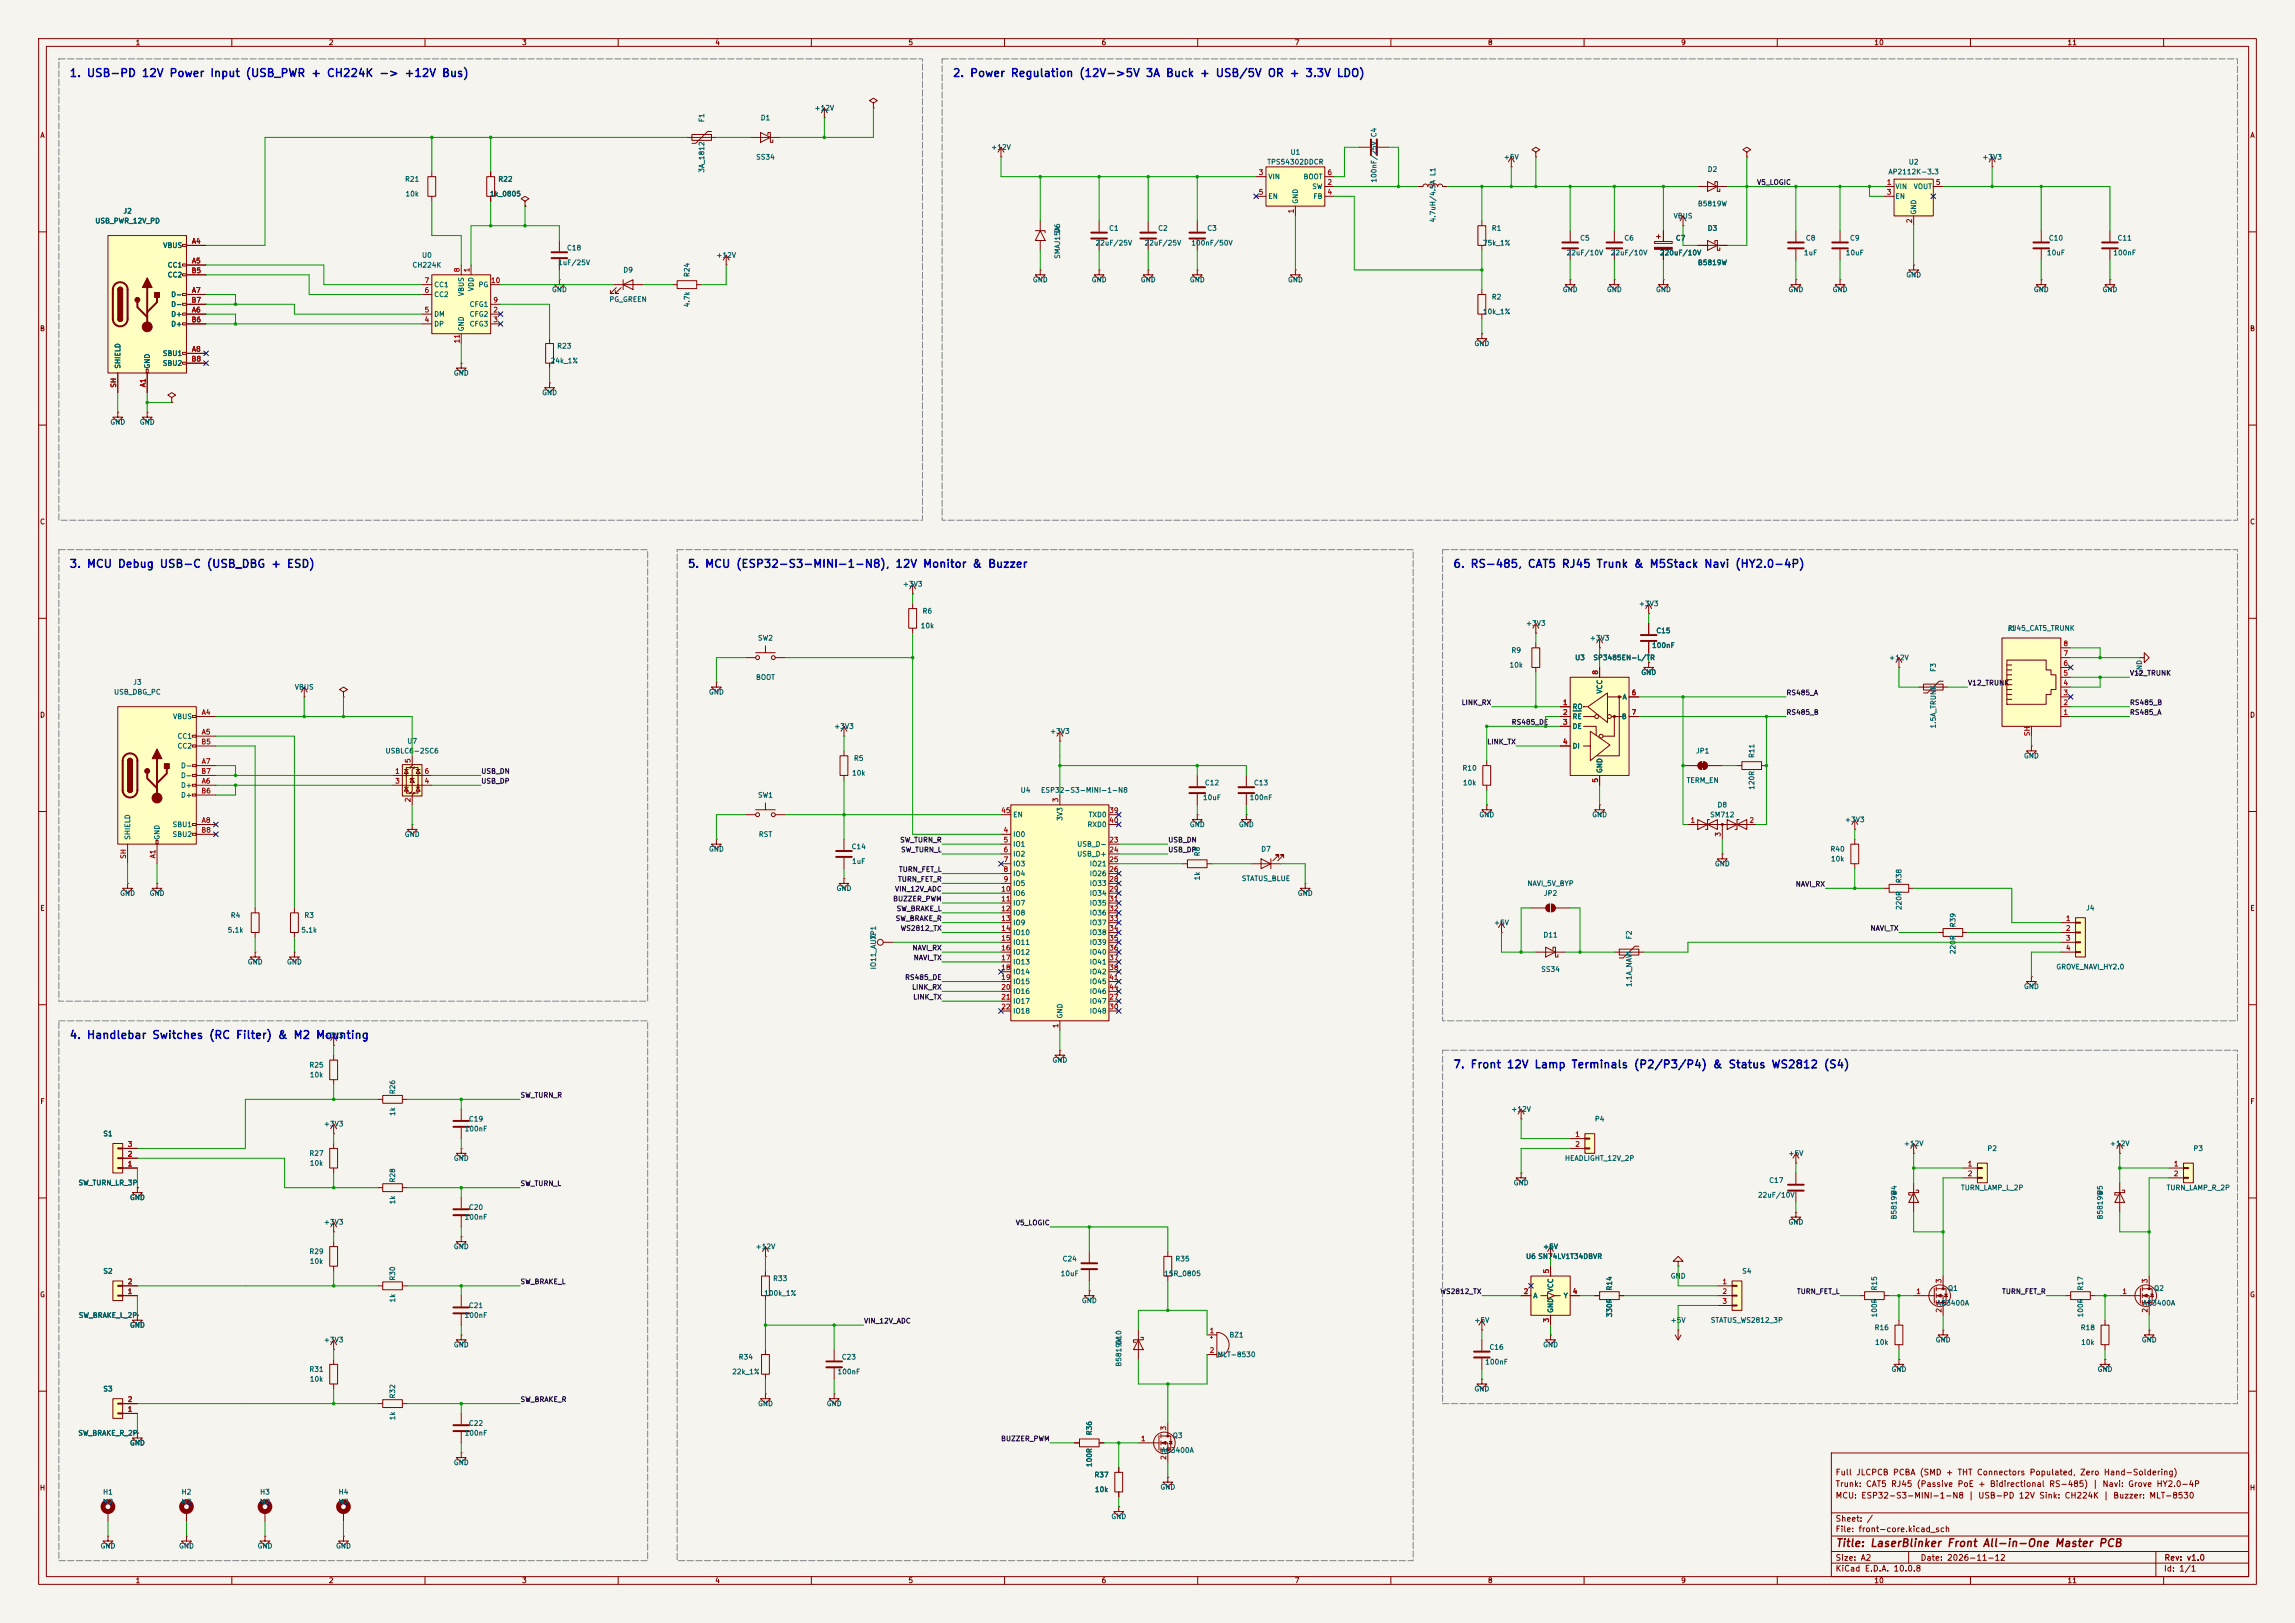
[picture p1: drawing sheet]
<svg xmlns="http://www.w3.org/2000/svg" width="594mm" height="420mm" viewBox="0 0 594 420" stroke-linecap="round" stroke-linejoin="round" font-family="sans-serif">
<defs><g id="words">
<g font-size="2" fill="#0000c2">
<text x="17.8" y="20.4">1. USB-PD 12V Power Input (USB_PWR + CH224K -&gt; +12V Bus)</text>
<text x="246.4" y="20.4">2. Power Regulation (12V-&gt;5V 3A Buck + USB/5V OR + 3.3V LDO)</text>
<text x="17.8" y="147.4">3. MCU Debug USB-C (USB_DBG + ESD)</text>
<text x="177.9" y="147.4">5. MCU (ESP32-S3-MINI-1-N8), 12V Monitor &amp; Buzzer</text>
<text x="376" y="147.4">6. RS-485, CAT5 RJ45 Trunk &amp; M5Stack Navi (HY2.0-4P)</text>
<text x="17.8" y="269.3">4. Handlebar Switches (RC Filter) &amp; M2 Mounting</text>
<text x="376" y="277">7. Front 12V Lamp Terminals (P2/P3/P4) &amp; Status WS2812 (S4)</text>
</g>
<text font-size="2" fill="#840000" x="475" y="400.8">Title: LaserBlinker Front All-in-One Master PCB</text>
<g font-size="1.5" fill="#840000">
<text x="475" y="382.1">Full JLCPCB PCBA (SMD + THT Connectors Populated, Zero Hand-Soldering)</text>
<text x="475" y="388.1">MCU: ESP32-S3-MINI-1-N8 | USB-PD 12V Sink: CH224K | Buzzer: MLT-8530</text>
<text x="475" y="385.1">Trunk: CAT5 RJ45 (Passive PoE + Bidirectional RS-485) | Navi: Grove HY2.0-4P</text>
<text x="475" y="394.1">Sheet: /</text>
<text x="475" y="396.8">File: front-core.kicad_sch</text>
<text x="475" y="407">KiCad E.D.A. 10.0.8</text>
<text x="475" y="404.2">Size: A2</text>
<text x="497" y="404.2">Date: 2026-11-12</text>
<text x="560" y="407">Id: 1/1</text>
<text x="560.1" y="404.2">Rev: v1.0</text>
</g>
<g font-size="1.3" fill="#840000">
<text x="35" y="12">1</text>
<text x="85" y="12">2</text>
<text x="135" y="12">3</text>
<text x="185" y="12">4</text>
<text x="235" y="12">5</text>
<text x="285" y="12">6</text>
<text x="335" y="12">7</text>
<text x="385" y="12">8</text>
<text x="435" y="12">9</text>
<text x="485" y="12">10</text>
<text x="535" y="12">11</text>
<text x="10.3" y="36">A</text>
<text x="582.3" y="36">A</text>
<text x="10.2" y="86">B</text>
<text x="582.2" y="86">B</text>
<text x="10.2" y="136">C</text>
<text x="582.2" y="136">C</text>
<text x="10.2" y="186">D</text>
<text x="582.2" y="186">D</text>
<text x="10.3" y="236">E</text>
<text x="582.3" y="236">E</text>
<text x="10.3" y="286">F</text>
<text x="582.3" y="286">F</text>
<text x="10.2" y="336">G</text>
<text x="582.2" y="336">G</text>
<text x="10.2" y="386">H</text>
<text x="582.2" y="386">H</text>
<text x="35" y="410">1</text>
<text x="85" y="410">2</text>
<text x="135" y="410">3</text>
<text x="185" y="410">4</text>
<text x="235" y="410">5</text>
<text x="285" y="410">6</text>
<text x="335" y="410">7</text>
<text x="385" y="410">8</text>
<text x="435" y="410">9</text>
<text x="485" y="410">10</text>
<text x="535" y="410">11</text>
</g>
<g font-size="1.3" fill="#006464">
<text x="210.7" y="28.9">+12V</text>
<text x="182.6" y="31.8" transform="rotate(-90 182.6 31.8)">F1</text>
<text x="196.8" y="31.4">D1</text>
<text x="195.6" y="41.6">SS34</text>
<text x="256.4" y="39.1">+12V</text>
<text x="333.9" y="40.3">U1</text>
<text x="389.1" y="41.6">+5V</text>
<text x="513" y="41.6">+3V3</text>
<text x="104.7" y="47.3">R21</text>
<text x="128.8" y="47.3">R22</text>
<text x="182.6" y="44.8" transform="rotate(-90 182.6 44.8)">3A_1812</text>
<text x="327.9" y="42.9">TPS54302DDCR</text>
<text x="328.1" y="46.7">VIN</text>
<text x="337.3" y="46.7">BOOT</text>
<text x="356.6" y="47.4" transform="rotate(-90 356.6 47.4)">100nF/25V C4</text>
<text x="441.9" y="44.8">D2</text>
<text x="488.6" y="45.4">AP2112K-3.3</text>
<text x="493.9" y="42.9">U2</text>
<text x="104.8" y="51.1">10k</text>
<text x="126.7" y="51.1">1k_0805</text>
<text x="328.1" y="51.8">EN</text>
<text x="336.2" y="52.9" transform="rotate(-90 336.2 52.9)">GND</text>
<text x="339.5" y="49.2">SW</text>
<text x="339.8" y="51.8">FB</text>
<text x="439.3" y="53.7">B5819W</text>
<text x="490.4" y="49.2">VIN</text>
<text x="490.4" y="51.8">EN</text>
<text x="495.2" y="49.2">VOUT</text>
<text x="24.5" y="58.1">USB_PWR_12V_PD</text>
<text x="31.8" y="55.6">J2</text>
<text x="371.8" y="57.7" transform="rotate(-90 371.8 57.7)">4.7uH/4.5A L1</text>
<text x="433" y="56.8">VBUS</text>
<text x="496.3" y="55.7" transform="rotate(-90 496.3 55.7)">GND</text>
<text x="42.1" y="64.5">VBUS</text>
<text x="146.6" y="65.1">C18</text>
<text x="274.7" y="60.4" transform="rotate(-90 274.7 60.4)">D6</text>
<text x="283.4" y="63.8">22uF/25V</text>
<text x="286.9" y="60">C1</text>
<text x="296.1" y="63.8">22uF/25V</text>
<text x="299.6" y="60">C2</text>
<text x="308.2" y="63.8">100nF/50V</text>
<text x="312.3" y="60">C3</text>
<text x="383.7" y="63.8">75k_1%</text>
<text x="386" y="60">R1</text>
<text x="408.8" y="62.6">C5</text>
<text x="420.3" y="62.6">C6</text>
<text x="433.6" y="62.6">C7</text>
<text x="441.9" y="60">D3</text>
<text x="467.3" y="62.6">C8</text>
<text x="478.7" y="62.6">C9</text>
<text x="530.2" y="62.6">C10</text>
<text x="547.9" y="62.6">C11</text>
<text x="43.3" y="69.5">CC1</text>
<text x="106.6" y="69.5">CH224K</text>
<text x="109.1" y="67">U0</text>
<text x="144.3" y="68.9">1uF/25V</text>
<text x="161.2" y="70.8">D9</text>
<text x="178.8" y="71.8" transform="rotate(-90 178.8 71.8)">R24</text>
<text x="185.3" y="67">+12V</text>
<text x="274.7" y="67.1" transform="rotate(-90 274.7 67.1)">SMAJ15A</text>
<text x="405.3" y="66.4">22uF/10V</text>
<text x="416.8" y="66.4">22uF/10V</text>
<text x="429.5" y="66.4">220uF/10V</text>
<text x="439.3" y="68.9">B5819W</text>
<text x="466.8" y="66.4">1uF</text>
<text x="477.6" y="66.4">10uF</text>
<text x="529.7" y="66.4">10uF</text>
<text x="546.8" y="66.4">100nF</text>
<text x="43.3" y="72.1">CC2</text>
<text x="44.2" y="77.2">D-</text>
<text x="112.2" y="77.2">CC2</text>
<text x="112.2" y="74.6">CC1</text>
<text x="120.3" y="76.8" transform="rotate(-90 120.3 76.8)">VBUS</text>
<text x="122.9" y="75.5" transform="rotate(-90 122.9 75.5)">VDD</text>
<text x="123.7" y="74.6">PG</text>
<text x="142.7" y="75.9">GND</text>
<text x="267.2" y="73.4">GND</text>
<text x="282.4" y="73.4">GND</text>
<text x="295.1" y="73.4">GND</text>
<text x="307.8" y="73.4">GND</text>
<text x="333.2" y="73.4">GND</text>
<text x="386" y="77.8">R2</text>
<text x="404.3" y="75.9">GND</text>
<text x="415.8" y="75.9">GND</text>
<text x="428.5" y="75.9">GND</text>
<text x="462.8" y="75.9">GND</text>
<text x="474.2" y="75.9">GND</text>
<text x="493.2" y="72.1">GND</text>
<text x="526.3" y="75.9">GND</text>
<text x="544" y="75.9">GND</text>
<text x="44.2" y="82.2">D+</text>
<text x="44.2" y="79.7">D-</text>
<text x="112.2" y="82.2">DM</text>
<text x="121.4" y="82.2">CFG2</text>
<text x="121.4" y="79.7">CFG1</text>
<text x="157.6" y="78.4">PG_GREEN</text>
<text x="178.8" y="79.6" transform="rotate(-90 178.8 79.6)">4.7k</text>
<text x="383.7" y="81.6">10k_1%</text>
<text x="44.2" y="84.8">D+</text>
<text x="112.2" y="84.8">DP</text>
<text x="120.3" y="85.9" transform="rotate(-90 120.3 85.9)">GND</text>
<text x="121.4" y="84.8">CFG3</text>
<text x="381.5" y="89.9">GND</text>
<text x="31.4" y="95.5" transform="rotate(-90 31.4 95.5)">SHIELD</text>
<text x="39.1" y="95.5" transform="rotate(-90 39.1 95.5)">GND</text>
<text x="42" y="92.4">SBU1</text>
<text x="42" y="94.9">SBU2</text>
<text x="142.4" y="94.3">24k_1%</text>
<text x="144.1" y="90.5">R23</text>
<text x="117.3" y="97.5">GND</text>
<text x="140.2" y="102.6">GND</text>
<text x="28.4" y="110.2">GND</text>
<text x="36" y="110.2">GND</text>
<text x="233.6" y="152.1">+3V3</text>
<text x="238.7" y="159.1">R6</text>
<text x="424.1" y="157.2">+3V3</text>
<text x="196.1" y="166.1">SW2</text>
<text x="238.2" y="162.9">10k</text>
<text x="394.8" y="162.3">+3V3</text>
<text x="411.4" y="166.1">+3V3</text>
<text x="427.5" y="168">100nF</text>
<text x="428.6" y="164.2">C15</text>
<text x="519.5" y="163.5">J1</text>
<text x="519.5" y="163.5">RJ45_CAT5_TRUNK</text>
<text x="390.6" y="173">10k</text>
<text x="391.1" y="169.2">R9</text>
<text x="407.5" y="171.1">U3</text>
<text x="412.3" y="171.1">SP3485EN-L/TR</text>
<text x="488.8" y="171.1">+12V</text>
<text x="501.3" y="174" transform="rotate(-90 501.3 174)">F3</text>
<text x="34.3" y="177.5">J3</text>
<text x="76.2" y="178.8">VBUS</text>
<text x="195.5" y="176.2">BOOT</text>
<text x="415" y="179.6" transform="rotate(-90 415 179.6)">VCC</text>
<text x="424.7" y="175">GND</text>
<text x="554.7" y="174.8" transform="rotate(-90 554.7 174.8)">GND</text>
<text x="29.4" y="180">USB_DBG_PC</text>
<text x="183.4" y="180">GND</text>
<text x="406.9" y="183.8">RO</text>
<text x="419.8" y="181.3">A</text>
<text x="44.7" y="186.4">VBUS</text>
<text x="45.8" y="191.5">CC1</text>
<text x="215.8" y="188.9">+3V3</text>
<text x="271.7" y="190.2">+3V3</text>
<text x="406.9" y="186.4">RE</text>
<text x="406.9" y="188.9">DE</text>
<text x="419.6" y="186.4">B</text>
<text x="501.3" y="188.6" transform="rotate(-90 501.3 188.6)">1.5A_TRUNK</text>
<text x="45.8" y="194">CC2</text>
<text x="99.7" y="195.3">USBLC6-2SC6</text>
<text x="105.3" y="192.7">U7</text>
<text x="220.9" y="197.2">R5</text>
<text x="406.9" y="194">DI</text>
<text x="438.8" y="195.3">JP1</text>
<text x="454.4" y="196.3" transform="rotate(-90 454.4 196.3)">R11</text>
<text x="523.7" y="196.5">GND</text>
<text x="46.7" y="199.1">D-</text>
<text x="46.7" y="201.6">D-</text>
<text x="220.4" y="201">10k</text>
<text x="311.7" y="203.5">C12</text>
<text x="324.4" y="203.5">C13</text>
<text x="378.4" y="199.7">R10</text>
<text x="378.5" y="203.5">10k</text>
<text x="415" y="200.2" transform="rotate(-90 415 200.2)">GND</text>
<text x="436.4" y="202.9">TERM_EN</text>
<text x="46.7" y="204.2">D+</text>
<text x="46.7" y="206.7">D+</text>
<text x="196.1" y="206.7">SW1</text>
<text x="264" y="205.4">U4</text>
<text x="269.3" y="205.4">ESP32-S3-MINI-1-N8</text>
<text x="311.2" y="207.3">10uF</text>
<text x="323.3" y="207.3">100nF</text>
<text x="444.4" y="209.2">D8</text>
<text x="454.4" y="204.5" transform="rotate(-90 454.4 204.5)">120R</text>
<text x="44.5" y="214.3">SBU1</text>
<text x="262.1" y="211.8">EN</text>
<text x="275.3" y="212.5" transform="rotate(-90 275.3 212.5)">3V3</text>
<text x="281.3" y="214.3">RXD0</text>
<text x="281.6" y="211.8">TXD0</text>
<text x="307.8" y="214.3">GND</text>
<text x="320.5" y="214.3">GND</text>
<text x="382.7" y="211.8">GND</text>
<text x="412" y="211.8">GND</text>
<text x="442.5" y="211.8">SM712</text>
<text x="477.4" y="213.1">+3V3</text>
<text x="34" y="217.5" transform="rotate(-90 34 217.5)">SHIELD</text>
<text x="41.6" y="217.5" transform="rotate(-90 41.6 217.5)">GND</text>
<text x="44.5" y="216.9">SBU2</text>
<text x="104.6" y="216.9">GND</text>
<text x="183.4" y="220.7">GND</text>
<text x="196.3" y="216.9">RST</text>
<text x="220.3" y="220">C14</text>
<text x="262.1" y="216.9">IO0</text>
<text x="262.1" y="219.4">IO1</text>
<text x="262.1" y="221.9">IO2</text>
<text x="278.7" y="219.4">USB_D-</text>
<text x="278.7" y="221.9">USB_D+</text>
<text x="310.8" y="221.7" transform="rotate(-90 310.8 221.7)">R8</text>
<text x="326.3" y="220.7">D7</text>
<text x="473.6" y="220.7">R40</text>
<text x="220.4" y="223.8">1uF</text>
<text x="262.1" y="224.5">IO3</text>
<text x="262.1" y="227">IO4</text>
<text x="281.9" y="224.5">IO21</text>
<text x="281.9" y="227">IO26</text>
<text x="310.8" y="227.9" transform="rotate(-90 310.8 227.9)">1k</text>
<text x="443.7" y="224.5">GND</text>
<text x="473.8" y="223.2">10k</text>
<text x="31" y="232.1">GND</text>
<text x="38.6" y="232.1">GND</text>
<text x="216.4" y="230.8">GND</text>
<text x="262.1" y="229.6">IO5</text>
<text x="262.1" y="232.1">IO6</text>
<text x="281.9" y="229.6">IO33</text>
<text x="281.9" y="232.1">IO34</text>
<text x="321.3" y="228.3">STATUS_BLUE</text>
<text x="335.8" y="232.1">GND</text>
<text x="395.2" y="229.6">NAVI_5V_BYP</text>
<text x="399.5" y="232.1">JP2</text>
<text x="492.5" y="228.7" transform="rotate(-90 492.5 228.7)">R38</text>
<text x="59.6" y="237.8">R4</text>
<text x="78.6" y="237.8">R3</text>
<text x="262.1" y="234.6">IO7</text>
<text x="262.1" y="237.2">IO8</text>
<text x="262.1" y="239.7">IO9</text>
<text x="281.9" y="234.6">IO35</text>
<text x="281.9" y="237.2">IO36</text>
<text x="281.9" y="239.7">IO37</text>
<text x="386.6" y="239.7">+5V</text>
<text x="492.5" y="235.6" transform="rotate(-90 492.5 235.6)">220R</text>
<text x="539.8" y="235.9">J4</text>
<text x="58.8" y="241.6">5.1k</text>
<text x="77.9" y="241.6">5.1k</text>
<text x="227" y="243.2" transform="rotate(-90 227 243.2)">TP1</text>
<text x="262.1" y="242.3">IO10</text>
<text x="262.1" y="244.8">IO11</text>
<text x="281.9" y="242.3">IO38</text>
<text x="281.9" y="244.8">IO39</text>
<text x="399.3" y="242.9">D11</text>
<text x="422.6" y="243.2" transform="rotate(-90 422.6 243.2)">F2</text>
<text x="506.4" y="240.1" transform="rotate(-90 506.4 240.1)">R39</text>
<text x="64" y="249.9">GND</text>
<text x="74.1" y="249.9">GND</text>
<text x="227" y="251" transform="rotate(-90 227 251)">IO11_AUX</text>
<text x="262.1" y="247.3">IO12</text>
<text x="262.1" y="249.9">IO13</text>
<text x="281.9" y="247.3">IO40</text>
<text x="281.9" y="249.9">IO41</text>
<text x="398.8" y="251.8">SS34</text>
<text x="506.4" y="247.1" transform="rotate(-90 506.4 247.1)">220R</text>
<text x="532.1" y="251.2">GROVE_NAVI_HY2.0</text>
<text x="262.1" y="252.4">IO14</text>
<text x="262.1" y="255">IO15</text>
<text x="262.1" y="257.5">IO16</text>
<text x="281.9" y="252.4">IO42</text>
<text x="281.9" y="255">IO45</text>
<text x="281.9" y="257.5">IO46</text>
<text x="422.6" y="255.6" transform="rotate(-90 422.6 255.6)">1.1A_NAVI</text>
<text x="523.7" y="256.2">GND</text>
<text x="262.1" y="260">IO17</text>
<text x="262.1" y="262.6">IO18</text>
<text x="275.3" y="263.7" transform="rotate(-90 275.3 263.7)">GND</text>
<text x="281.9" y="260">IO47</text>
<text x="281.9" y="262.6">IO48</text>
<text x="83.7" y="268.9">+3V3</text>
<text x="272.3" y="275.3">GND</text>
<text x="79.9" y="276.6">R25</text>
<text x="80.1" y="279.1">10k</text>
<text x="102.6" y="283.3" transform="rotate(-90 102.6 283.3)">R26</text>
<text x="391" y="288">+12V</text>
<text x="83.7" y="291.8">+3V3</text>
<text x="102.6" y="288.9" transform="rotate(-90 102.6 288.9)">1k</text>
<text x="120.1" y="293.1">100nF</text>
<text x="121.2" y="290.5">C19</text>
<text x="412.7" y="290.5">P4</text>
<text x="26.6" y="294.3">S1</text>
<text x="79.9" y="299.4">R27</text>
<text x="462.8" y="299.4">+5V</text>
<text x="492.6" y="296.9">+12V</text>
<text x="514.3" y="298.1">P2</text>
<text x="546" y="296.9">+12V</text>
<text x="567.6" y="298.1">P3</text>
<text x="80.1" y="302">10k</text>
<text x="117.3" y="300.7">GND</text>
<text x="404.9" y="300.7">HEADLIGHT_12V_2P</text>
<text x="20.2" y="307">SW_TURN_LR_3P</text>
<text x="33.5" y="310.8">GND</text>
<text x="102.6" y="311.8" transform="rotate(-90 102.6 311.8)">1k</text>
<text x="102.6" y="306.1" transform="rotate(-90 102.6 306.1)">R28</text>
<text x="391.6" y="307">GND</text>
<text x="454.9" y="310.2">22uF/10V</text>
<text x="457.8" y="306.4">C17</text>
<text x="491.2" y="309.3" transform="rotate(-90 491.2 309.3)">D4</text>
<text x="507.4" y="308.3">TURN_LAMP_L_2P</text>
<text x="544.5" y="309.3" transform="rotate(-90 544.5 309.3)">D5</text>
<text x="560.6" y="308.3">TURN_LAMP_R_2P</text>
<text x="83.7" y="317.2">+3V3</text>
<text x="120.1" y="315.9">100nF</text>
<text x="121.2" y="313.4">C20</text>
<text x="462.8" y="317.2">GND</text>
<text x="491.2" y="315.7" transform="rotate(-90 491.2 315.7)">B5819W</text>
<text x="544.5" y="315.7" transform="rotate(-90 544.5 315.7)">B5819W</text>
<text x="117.3" y="323.5">GND</text>
<text x="195.5" y="323.5">+12V</text>
<text x="399.3" y="323.5">+5V</text>
<text x="26.6" y="329.9">S2</text>
<text x="79.9" y="324.8">R29</text>
<text x="80.1" y="327.4">10k</text>
<text x="274.9" y="326.7">C24</text>
<text x="304.1" y="326.7">R35</text>
<text x="394.8" y="326.1">U6 SN74LV1T34DBVR</text>
<text x="450.8" y="329.9">S4</text>
<text x="102.6" y="331.5" transform="rotate(-90 102.6 331.5)">R30</text>
<text x="197.7" y="335.6">100k_1%</text>
<text x="200" y="331.8">R33</text>
<text x="274.4" y="330.5">10uF</text>
<text x="301.2" y="330.5">15R_0805</text>
<text x="402.3" y="334.6" transform="rotate(-90 402.3 334.6)">VCC</text>
<text x="417.5" y="334.1" transform="rotate(-90 417.5 334.1)">R14</text>
<text x="432.3" y="331.2">GND</text>
<text x="486.1" y="334.1" transform="rotate(-90 486.1 334.1)">R15</text>
<text x="504.1" y="334.3">Q1</text>
<text x="539.4" y="334.1" transform="rotate(-90 539.4 334.1)">R17</text>
<text x="557.4" y="334.3">Q2</text>
<text x="20.3" y="341.3">SW_BRAKE_L_2P</text>
<text x="102.6" y="337.2" transform="rotate(-90 102.6 337.2)">1k</text>
<text x="120.1" y="341.3">100nF</text>
<text x="121.2" y="338.8">C21</text>
<text x="279.9" y="337.5">GND</text>
<text x="396.7" y="336.2">A</text>
<text x="402.3" y="339.9" transform="rotate(-90 402.3 339.9)">GND</text>
<text x="404.6" y="336.2">Y</text>
<text x="417.5" y="341" transform="rotate(-90 417.5 341)">330R</text>
<text x="486.1" y="341" transform="rotate(-90 486.1 341)">100R</text>
<text x="501.2" y="338.1">AO3400A</text>
<text x="539.4" y="341" transform="rotate(-90 539.4 341)">100R</text>
<text x="554.5" y="338.1">AO3400A</text>
<text x="33.5" y="343.9">GND</text>
<text x="83.7" y="347.7">+3V3</text>
<text x="318.1" y="346.4">BZ1</text>
<text x="381.5" y="342.6">+5V</text>
<text x="432.3" y="342.6">+5V</text>
<text x="442.6" y="342.6">STATUS_WS2812_3P</text>
<text x="485.1" y="344.5">R16</text>
<text x="500.9" y="347.7">GND</text>
<text x="538.4" y="344.5">R18</text>
<text x="554.2" y="347.7">GND</text>
<text x="117.3" y="348.9">GND</text>
<text x="191.1" y="352.1">R34</text>
<text x="217.7" y="352.1">C23</text>
<text x="290.5" y="353.8" transform="rotate(-90 290.5 353.8)">B5819W</text>
<text x="290.5" y="348" transform="rotate(-90 290.5 348)">D10</text>
<text x="315" y="351.5">MLT-8530</text>
<text x="384.3" y="353.4">100nF</text>
<text x="385.4" y="349.6">C16</text>
<text x="399.3" y="348.9">GND</text>
<text x="485.2" y="348.3">10k</text>
<text x="538.5" y="348.3">10k</text>
<text x="79.9" y="355.3">R31</text>
<text x="80.1" y="357.8">10k</text>
<text x="189.4" y="355.9">22k_1%</text>
<text x="216.6" y="355.9">100nF</text>
<text x="489.4" y="355.3">GND</text>
<text x="542.8" y="355.3">GND</text>
<text x="26.6" y="360.4">S3</text>
<text x="102.6" y="362" transform="rotate(-90 102.6 362)">R32</text>
<text x="196.1" y="364.2">GND</text>
<text x="213.8" y="364.2">GND</text>
<text x="381.5" y="360.4">GND</text>
<text x="20.1" y="371.8">SW_BRAKE_R_2P</text>
<text x="102.6" y="367.6" transform="rotate(-90 102.6 367.6)">1k</text>
<text x="120.1" y="371.8">100nF</text>
<text x="121.2" y="369.3">C22</text>
<text x="282.9" y="371.5" transform="rotate(-90 282.9 371.5)">R36</text>
<text x="33.5" y="374.3">GND</text>
<text x="300.5" y="376.2">AO3400A</text>
<text x="303.4" y="372.4">Q3</text>
<text x="117.3" y="379.4">GND</text>
<text x="282.9" y="379.8" transform="rotate(-90 282.9 379.8)">100R</text>
<text x="283.1" y="382.6">R37</text>
<text x="26.5" y="389.6">M2</text>
<text x="26.5" y="387">H1</text>
<text x="46.8" y="389.6">M2</text>
<text x="46.9" y="387">H2</text>
<text x="67.1" y="389.6">M2</text>
<text x="67.2" y="387">H3</text>
<text x="87.4" y="389.6">M2</text>
<text x="87.5" y="387">H4</text>
<text x="283.3" y="386.4">10k</text>
<text x="300.2" y="385.8">GND</text>
<text x="287.5" y="393.4">GND</text>
<text x="25.9" y="401">GND</text>
<text x="46.2" y="401">GND</text>
<text x="66.5" y="401">GND</text>
<text x="86.8" y="401">GND</text>
</g>
<g font-size="1.3" fill="#a90000">
<text x="325.7" y="45.6">3</text>
<text x="343.4" y="45.6">6</text>
<text x="325.7" y="50.7">5</text>
<text x="343.4" y="48.1">2</text>
<text x="343.4" y="50.7">4</text>
<text x="488.2" y="48.1">1</text>
<text x="488.2" y="50.7">3</text>
<text x="500.9" y="48.1">5</text>
<text x="335.1" y="55.3" transform="rotate(-90 335.1 55.3)">1</text>
<text x="495.2" y="57.9" transform="rotate(-90 495.2 57.9)">2</text>
<text x="49.5" y="63.4">A4</text>
<text x="49.4" y="71">B5</text>
<text x="49.5" y="68.4">A5</text>
<text x="119.2" y="70.6" transform="rotate(-90 119.2 70.6)">8</text>
<text x="121.8" y="70.6" transform="rotate(-90 121.8 70.6)">1</text>
<text x="49.5" y="76.1">A7</text>
<text x="109.8" y="76.1">6</text>
<text x="109.8" y="73.5">7</text>
<text x="126.9" y="73.5">10</text>
<text x="49.4" y="83.7">B6</text>
<text x="49.4" y="78.6">B7</text>
<text x="49.5" y="81.1">A6</text>
<text x="109.8" y="83.7">4</text>
<text x="109.8" y="81.1">5</text>
<text x="127.5" y="81.1">2</text>
<text x="127.5" y="83.7">3</text>
<text x="127.5" y="78.6">9</text>
<text x="119.2" y="89" transform="rotate(-90 119.2 89)">11</text>
<text x="49.4" y="93.8">B8</text>
<text x="49.5" y="91.3">A8</text>
<text x="30.3" y="100.5" transform="rotate(-90 30.3 100.5)">SH</text>
<text x="38" y="100.3" transform="rotate(-90 38 100.3)">A1</text>
<text x="533.9" y="167.5">8</text>
<text x="533.9" y="172.6">6</text>
<text x="533.9" y="170">7</text>
<text x="413.9" y="174.7" transform="rotate(-90 413.9 174.7)">8</text>
<text x="533.9" y="177.7">4</text>
<text x="533.9" y="175.1">5</text>
<text x="52.1" y="185.3">A4</text>
<text x="404.4" y="182.7">1</text>
<text x="404.4" y="185.3">2</text>
<text x="422.2" y="180.2">6</text>
<text x="422.2" y="185.3">7</text>
<text x="533.9" y="185.3">1</text>
<text x="533.9" y="182.7">2</text>
<text x="533.9" y="180.2">3</text>
<text x="52.1" y="190.4">A5</text>
<text x="404.4" y="187.8">3</text>
<text x="525.6" y="190.6" transform="rotate(-90 525.6 190.6)">SH</text>
<text x="52" y="192.9">B5</text>
<text x="52.1" y="198">A7</text>
<text x="106.5" y="197.6" transform="rotate(-90 106.5 197.6)">5</text>
<text x="404.4" y="192.9">4</text>
<text x="52" y="200.5">B7</text>
<text x="52.1" y="203.1">A6</text>
<text x="102.1" y="200.5">1</text>
<text x="102.1" y="203.1">3</text>
<text x="109.8" y="203.1">4</text>
<text x="109.8" y="200.5">6</text>
<text x="413.9" y="202.7" transform="rotate(-90 413.9 202.7)">5</text>
<text x="52" y="205.6">B6</text>
<text x="106.5" y="207.7" transform="rotate(-90 106.5 207.7)">2</text>
<text x="274.2" y="207.7" transform="rotate(-90 274.2 207.7)">3</text>
<text x="52" y="215.8">B8</text>
<text x="52.1" y="213.2">A8</text>
<text x="259" y="210.7">45</text>
<text x="259.6" y="215.8">4</text>
<text x="287" y="210.7">39</text>
<text x="287" y="213.2">40</text>
<text x="437.4" y="213.2">1</text>
<text x="452.7" y="213.2">2</text>
<text x="259.6" y="218.3">5</text>
<text x="259.6" y="220.8">6</text>
<text x="287" y="218.3">23</text>
<text x="287" y="220.8">24</text>
<text x="445.6" y="216.6" transform="rotate(-90 445.6 216.6)">3</text>
<text x="32.9" y="222.4" transform="rotate(-90 32.9 222.4)">SH</text>
<text x="40.5" y="222.3" transform="rotate(-90 40.5 222.3)">A1</text>
<text x="259.6" y="223.4">7</text>
<text x="259.6" y="225.9">8</text>
<text x="287" y="223.4">25</text>
<text x="287" y="225.9">26</text>
<text x="259" y="231">10</text>
<text x="259" y="233.5">11</text>
<text x="259.6" y="228.5">9</text>
<text x="287" y="228.5">28</text>
<text x="287" y="231">29</text>
<text x="287" y="233.5">31</text>
<text x="259" y="236.1">12</text>
<text x="259" y="238.6">13</text>
<text x="287" y="236.1">32</text>
<text x="287" y="238.6">33</text>
<text x="534.6" y="238.6">1</text>
<text x="259" y="241.2">14</text>
<text x="259" y="243.7">15</text>
<text x="287" y="241.2">34</text>
<text x="287" y="243.7">35</text>
<text x="534.6" y="241.2">2</text>
<text x="534.6" y="243.7">3</text>
<text x="259" y="246.2">16</text>
<text x="259" y="248.8">17</text>
<text x="259" y="251.3">18</text>
<text x="287" y="246.2">36</text>
<text x="287" y="248.8">37</text>
<text x="287" y="251.3">38</text>
<text x="534.6" y="246.2">4</text>
<text x="259" y="253.9">19</text>
<text x="259" y="256.4">20</text>
<text x="287" y="253.9">41</text>
<text x="287" y="256.4">44</text>
<text x="259" y="258.9">21</text>
<text x="259" y="261.5">22</text>
<text x="287" y="258.9">27</text>
<text x="287" y="261.5">30</text>
<text x="274.2" y="266.2" transform="rotate(-90 274.2 266.2)">1</text>
<text x="32.9" y="299.6">2</text>
<text x="32.9" y="297">3</text>
<text x="407.6" y="294.5">1</text>
<text x="407.6" y="297">2</text>
<text x="32.9" y="302.1">1</text>
<text x="509.2" y="302.1">1</text>
<text x="509.2" y="304.7">2</text>
<text x="562.5" y="302.1">1</text>
<text x="562.5" y="304.7">2</text>
<text x="401.2" y="329.7" transform="rotate(-90 401.2 329.7)">5</text>
<text x="32.9" y="335.1">1</text>
<text x="32.9" y="332.6">2</text>
<text x="394.2" y="335.1">2</text>
<text x="406.9" y="335.1">4</text>
<text x="445.7" y="332.6">1</text>
<text x="445.7" y="335.1">2</text>
<text x="495.8" y="335.1">1</text>
<text x="502.8" y="332.2" transform="rotate(-90 502.8 332.2)">3</text>
<text x="549.2" y="335.1">1</text>
<text x="556.1" y="332.2" transform="rotate(-90 556.1 332.2)">3</text>
<text x="445.7" y="337.7">3</text>
<text x="502.8" y="339.8" transform="rotate(-90 502.8 339.8)">2</text>
<text x="556.1" y="339.8" transform="rotate(-90 556.1 339.8)">2</text>
<text x="313" y="345.3">1</text>
<text x="401.2" y="342.4" transform="rotate(-90 401.2 342.4)">3</text>
<text x="313" y="350.4">2</text>
<text x="32.9" y="365.6">1</text>
<text x="32.9" y="363.1">2</text>
<text x="302.1" y="370.3" transform="rotate(-90 302.1 370.3)">3</text>
<text x="295.2" y="373.2">1</text>
<text x="302.1" y="377.9" transform="rotate(-90 302.1 377.9)">2</text>
</g>
<g font-size="1.3" fill="#0f0f0f">
<text x="454.6" y="48.1">V5_LOGIC</text>
<text x="509.2" y="177.7">V12_TRUNK</text>
<text x="551.2" y="175.1">V12_TRUNK</text>
<text x="378.2" y="182.8">LINK_RX</text>
<text x="462.3" y="185.3">RS485_B</text>
<text x="462.3" y="180.2">RS485_A</text>
<text x="551.2" y="185.3">RS485_A</text>
<text x="551.2" y="182.8">RS485_B</text>
<text x="391.1" y="187.8">RS485_DE</text>
<text x="384.8" y="192.9">LINK_TX</text>
<text x="124.4" y="203.1">USB_DP</text>
<text x="124.4" y="200.5">USB_DN</text>
<text x="232.8" y="218.3">SW_TURN_R</text>
<text x="233.1" y="220.9">SW_TURN_L</text>
<text x="302.2" y="218.3">USB_DN</text>
<text x="302.2" y="220.9">USB_DP</text>
<text x="232.5" y="225.9">TURN_FET_L</text>
<text x="231" y="233.6">BUZZER_PWM</text>
<text x="231.5" y="231">VIN_12V_ADC</text>
<text x="232.3" y="228.5">TURN_FET_R</text>
<text x="464.7" y="229.7">NAVI_RX</text>
<text x="231.7" y="238.6">SW_BRAKE_R</text>
<text x="231.9" y="236.1">SW_BRAKE_L</text>
<text x="233" y="241.2">WS2812_TX</text>
<text x="484" y="241.2">NAVI_TX</text>
<text x="236.1" y="246.3">NAVI_RX</text>
<text x="236.4" y="248.8">NAVI_TX</text>
<text x="234.1" y="253.9">RS485_DE</text>
<text x="235.9" y="256.4">LINK_RX</text>
<text x="236.2" y="259">LINK_TX</text>
<text x="134.6" y="284.4">SW_TURN_R</text>
<text x="134.6" y="307.2">SW_TURN_L</text>
<text x="262.8" y="317.4">V5_LOGIC</text>
<text x="134.6" y="332.6">SW_BRAKE_L</text>
<text x="372.7" y="335.2">WS2812_TX</text>
<text x="465" y="335.2">TURN_FET_L</text>
<text x="518.1" y="335.2">TURN_FET_R</text>
<text x="223.5" y="342.8">VIN_12V_ADC</text>
<text x="134.6" y="363.1">SW_BRAKE_R</text>
<text x="259" y="373.3">BUZZER_PWM</text>
</g>
</g></defs>
<path d="M0 0h594v420h-594z" fill="#f5f4ef" stroke="#f5f4ef" stroke-width=".26"/>
<g fill="none" stroke="#840000" stroke-width=".26">
<path d="M10 10h574v400h-574zM12 12h570v396h-570zM60 10v2M110 10v2M160 10v2M210 10v2M260 10v2M310 10v2M360 10v2M410 10v2M460 10v2M510 10v2"/>
<path d="M560 10v2M10 60h2M430.5 72.4v1.3h1.3l-1.3 1.2-1.2-1.2h1.2M430.5 72.4h.1M582 60h2M10 110h2M582 110h2M10 160h2M582 160h2M10 210h2M582 210h2M10 260h2"/>
<path d="M582 260h2M10 310h2M582 310h2M215.9 349.3v2.7M215.9 354.1v2.8M491.5 351.8v1.3h1.3l-1.3 1.2-1.3-1.2h1.3M491.5 351.8h.1M10 360h2M215.9 360.7v1.3h1.3l-1.3 1.2-1.3-1.2h1.3M215.9 360.7h.1M474 376h108v32h-108zM582 360h2"/>
<path d="M474 397.5h108M474 391.5h108M60 408v2M110 408v2M160 408v2M210 408v2M260 408v2M310 408v2M360 408v2M410 408v2M460 408v2M474 404.5h108"/>
<path d="M474 401.5h108M494 401.5v3M510 408v2M558 401.5v6.5M560 408v2"/>
</g>
<path d="M213.9 352.3h4M213.9 353.8h4" fill="none" stroke="#840000" stroke-width=".51"/>
<path d="M511.8 301h2.5v5.1h-2.5z" fill="#ffffc2"/>
<g fill="none" stroke="#840000" stroke-width=".26">
<path d="M495.3 298.5h.1M495.3 295.9l-.8 1.3M495.3 295.9l.8 1.3M495.3 295.9v2.6M508 302.3h3.8M508 304.8h3.8M511.8 301h2.5v5.1h-2.5zM511.8 302.1h1.3v.3h-1.3zM511.8 304.7h1.3v.2h-1.3zM281.9 334v1.3h1.3l-1.3 1.3-1.2-1.3h1.2M281.9 334h.1M281.9 323.9v2.7"/>
<path d="M281.9 328.7v2.8M534.7 335.3h1.2M535.9 334.3h5.1v2h-5.1zM541 335.3h1.3M548.6 335.3h5.4M554 333.4v3.8M554.5 333.5h2.5v3.6h-2.5M554.5 335.3h1.8v5.1M554.5 333v1M554.5 334.8v1M554.5 336.6v1M556.3 330.2v3.3"/>
<path d="M556.6 334.9h.8M557 334.9l.4 .6h-.8zM543.8 342.9h2v5.1h-2zM544.8 341.6v1.3M544.8 348v1.3"/>
<circle cx="555.4" cy="335.3" r="2.79"/>
</g>
<path d="M279.9 326.9h4.1M279.9 328.4h4.1" fill="none" stroke="#840000" stroke-width=".51"/>
<g fill="#840000" stroke="#840000" stroke-width=".26">
<path d="M554.7 335.3l1.1-.4v.8z"/>
<circle cx="556.3" cy="333.5" r=".25"/>
<circle cx="556.3" cy="337.1" r=".25"/>
</g>
<path d="M565.1 301h2.6v5.1h-2.6z" fill="#ffffc2"/>
<g fill="none" stroke="#840000" stroke-width=".26">
<path d="M548.6 298.5h.1M548.6 295.9l-.7 1.3M548.6 295.9l.8 1.3M548.6 295.9v2.6M561.3 302.3h3.8M561.3 304.8h3.8M565.1 301h2.6v5.1h-2.6zM565.1 302.1h1.3v.3h-1.3zM565.1 304.7h1.3v.2h-1.3zM544.8 351.8v1.3h1.3l-1.3 1.2-1.2-1.2h1.2M544.8 351.8h.1M556.3 344.2v1.2h1.2l-1.2 1.3-1.3-1.3h1.3"/>
<path d="M556.3 344.2h.1M278.1 373.4h1.3M279.4 372.4h5.1v2h-5.1zM284.5 373.4h1.2M294.6 373.4h5.4M300 371.5v3.8M300.5 371.6h2.5v3.6h-2.5M300.5 373.4h1.8v5.1M300.5 371.1v1M300.5 372.9v1M300.5 374.7v1M302.3 368.3v3.3"/>
<path d="M302.6 373h.8M303 373l.4 .6h-.8zM302.3 382.3v1.2h1.2l-1.2 1.3-1.3-1.3h1.3M302.3 382.3h.1"/>
<circle cx="301.4" cy="373.4" r="2.79"/>
</g>
<g fill="#840000" stroke="#840000" stroke-width=".26">
<path d="M300.7 373.4l1.1-.4v.8z"/>
<circle cx="302.3" cy="371.6" r=".25"/>
<circle cx="302.3" cy="375.2" r=".25"/>
</g>
<path d="M406.4 175.3h15.2v25.4h-15.2z" fill="#ffffc2"/>
<g fill="none" stroke="#840000" stroke-width=".26">
<path d="M396.5 167.6h2v5.1h-2zM397.5 163.8h.1M397.5 161.3l-.8 1.3M397.5 161.3l.8 1.3M397.5 161.3v2.5M397.5 166.4v1.2M397.5 172.7v1.3M406.4 175.3h15.2v25.4h-15.2zM414 167.6h.1M414 165.1v2.5M414 172.7v2.6M414 165.1l-.7 1.3"/>
<path d="M414 165.1l.8 1.3M426.7 171.5v1.2h1.3l-1.3 1.3-1.3-1.3h1.3M426.7 171.5h.1M426.7 161.3v2.8M426.7 166.1v2.8M383.8 198.1h2v5.1h-2zM384.8 196.9v1.2M403.9 185.4h2.5M403.9 193h2.5M403.9 182.9h2.5M403.9 188h2.5M409.8 188h3.3v2.2"/>
<path d="M409.8 185.4h2.9M409.8 193h1.7M410 182.9h.8M411 182.9l5.1-3.6v7.6zM411.6 189.2l5.1 3.6-5.1 4.1zM416.1 180.3h3.6M417.1 185.4h2.6M417.8 185.4v5.1h-2.9M419.1 180.3v15.3h-5.7M421.6 185.4h2.6M421.6 180.3h2.6M384.8 208.3v1.3h1.3l-1.3 1.2-1.3-1.2h1.3"/>
<path d="M384.8 208.3h.1M384.8 203.2v1.3M414 208.3v1.3h1.3l-1.3 1.2-1.3-1.2h1.3M414 208.3h.1M414 200.7v2.5M301.2 325.1h2.1v5.1h-2.1zM302.3 323.9v1.2M302.3 330.2v1.3M412.7 335.3h1.3M414 334.3h5.1v2h-5.1zM419.1 335.3h1.3M294.6 346.7l1.3 2.6h-2.5z"/>
<path d="M294.6 344.2v7.6M295.3 346.1h.6v.6h-2.5v.6h.6M383.5 344.2h.1M383.5 341.6v2.6M383.5 346.7v2.8M383.5 351.5v2.8M383.5 341.6l-.7 1.3M383.5 341.6l.8 1.3M289.6 379.7v1.3M288.5 381h2.1v5.1h-2.1zM289.6 386.1v1.3"/>
<circle cx="413.3" cy="185.4" r=".51"/>
<circle cx="414.4" cy="190.5" r=".51"/>
<circle cx="416.6" cy="185.4" r=".51"/>
</g>
<g fill="#840000" stroke="#840000" stroke-width=".26">
<circle cx="417.8" cy="185.4" r=".28"/>
<circle cx="419.1" cy="180.3" r=".28"/>
</g>
<path d="M407.1 184h2.2" fill="none" stroke="#006464" stroke-width=".26"/>
<path d="M424.7 164.3h4.1M424.7 165.9h4.1M381.5 349.8h4.1M381.5 351.3h4.1" fill="none" stroke="#840000" stroke-width=".51"/>
<path d="M448.3 331.5h2.5v7.6h-2.5z" fill="#ffffc2"/>
<path d="M434.3 326.4h1.3l-1.3-1.3-1.2 1.3h1.2v1.3M434.3 327.7h.1M444.5 332.7h3.8M444.5 335.3h3.8M444.5 337.8h3.8M448.3 331.5h2.5v7.6h-2.5zM448.3 332.6h1.3v.3h-1.3zM448.3 335.2h1.3v.2h-1.3zM448.3 337.7h1.3v.2h-1.3zM401.3 345.4v1.3h1.3l-1.3 1.3-1.3-1.3h1.3M401.3 345.4h.1" fill="none" stroke="#840000" stroke-width=".26"/>
<path d="M396.2 330.2h10.2v10.2h-10.2z" fill="#ffffc2"/>
<g fill="none" stroke="#840000" stroke-width=".26">
<path d="M393.7 289.6h.1M393.7 287l-.8 1.3M393.7 287l.8 1.3M393.7 287v2.6M393.7 303.5v1.3h1.3l-1.3 1.3-1.3-1.3h1.3M393.7 303.5h.1M393.7 335.3h2.5M396.2 330.2h10.2v10.2h-10.2zM398.8 335.3h1.8M400.6 334.5l1.7 .8-1.7 .7zM401.3 325.1h.1M401.3 322.6v2.5"/>
<path d="M401.3 327.7v2.5M401.3 322.6l-.7 1.3M401.3 322.6l.8 1.3M402.3 335.3h1.6M406.4 335.3h2.5M383.5 356.9v1.2h1.3l-1.3 1.3-1.2-1.3h1.2M383.5 356.9h.1M401.3 340.4v2.5M433.6 345.4l.7 1.3M434.3 344.2h.1M434.3 344.2v2.5M435.1 345.4l-.8 1.3"/>
</g>
<path d="M410.2 293.4h2.5v5.1h-2.5z" fill="#ffffc2"/>
<g fill="none" stroke="#840000" stroke-width=".26">
<path d="M491.5 172.7h.1M491.5 170.2v2.5M491.5 170.2l-.8 1.3M491.5 170.2l.8 1.3M496.6 177.8h7.6M497.8 177h5.1v1.6h-5.1zM502.9 176.3h-1l-3 3h-1.1M525.8 193v1.3h1.2l-1.2 1.3-1.3-1.3h1.3M525.8 193h.1M487.7 229.9h1.2M488.9 228.9h5.1v2h-5.1zM494 229.9h1.3"/>
<path d="M406.4 294.6h3.8M406.4 297.2h3.8M410.2 293.4h2.5v5.1h-2.5zM410.2 294.5h1.3v.3h-1.3zM410.2 297.1h1.3v.2h-1.3zM464.8 298.5l-.7 1.2M464.8 298.5l.8 1.2M464.8 298.5v2.5M464.8 301h.1M464.8 313.7v1.3h1.3l-1.3 1.2-1.3-1.2h1.3M464.8 313.7h.1M464.8 303.5v2.8"/>
<path d="M464.8 308.4v2.8M495.3 308.6l1.3 2.6h-2.6zM495.3 306.1v7.6M495.9 308h.7v.6h-2.6v.6h.7M548.6 308.6l1.3 2.6h-2.5zM548.6 306.1v7.6M549.3 308h.6v.6h-2.5v.6h.6M481.3 335.3h1.3M482.6 334.3h5.1v2h-5.1zM487.7 335.3h1.2M495.3 335.3h5.3M500.6 333.4v3.8"/>
<path d="M501.1 333.5h2.6v3.6h-2.6M501.1 335.3h1.8v5.1M501.1 333v1M501.1 334.8v1M501.1 336.6v1M502.9 330.2v3.3M503.3 334.9h.8M503.7 334.9l.4 .6h-.8zM490.5 342.9h2v5.1h-2zM491.5 341.6v1.3M491.5 348v1.3M502.9 344.2v1.2h1.3l-1.3 1.3-1.3-1.3h1.3"/>
<path d="M502.9 344.2h.1"/>
<circle cx="502" cy="335.3" r="2.79"/>
</g>
<path d="M462.8 306.6h4.1M462.8 308.1h4.1" fill="none" stroke="#840000" stroke-width=".51"/>
<g fill="#840000" stroke="#840000" stroke-width=".26">
<path d="M501.4 335.3l1-.4v.8z"/>
<circle cx="502.9" cy="333.5" r=".25"/>
<circle cx="502.9" cy="337.1" r=".25"/>
</g>
<path d="M518.2 165.1h15.2v22.9h-15.2z" fill="#ffffc2"/>
<g fill="none" stroke="#840000" stroke-width=".26">
<path d="M518.2 165.1h15.2v22.9h-15.2zM519.4 175.9h1.3M519.4 177.2h1.3M519.4 178.4h1.3M519.4 179.7h1.3M519.4 170.8h10.2v2.6h1.3v1.2h1.2v3.8h-1.2v1.3h-1.3v2.5h-10.2zM519.4 174.6h1.3M519.4 172.1h1.3M519.4 173.4h1.3M533.4 177.8h2.5M533.4 175.3h2.5M533.4 172.7h2.5"/>
<path d="M533.4 170.2h2.5M533.4 167.6h2.5M519.4 181h1.3M525.8 188v2.5M533.4 185.4h2.5M533.4 182.9h2.5M533.4 180.3h2.5M525.8 252.7v1.3h1.2l-1.2 1.3-1.3-1.3h1.3M525.8 252.7h.1"/>
</g>
<path d="M537.2 237.5h2.5v10.2h-2.5z" fill="#ffffc2"/>
<g fill="none" stroke="#840000" stroke-width=".26">
<path d="M528.3 59.7v2.8M528.3 72.4v1.3h1.3l-1.3 1.2-1.3-1.2h1.3M528.3 72.4h.1M528.3 64.5v2.8M426.7 158.8h.1M426.7 156.2l-.7 1.3M426.7 156.2l.8 1.3M426.7 156.2v2.6M553.7 170.2h1.3v-1.3l1.3 1.3-1.3 1.3v-1.3M553.7 170.2h.1M435.6 198.1h3.8M440.4 197.1v2"/>
<path d="M440.9 197.1v2M442 198.1h3.8M449.6 198.1h1.2M450.8 197.1h5.1v2h-5.1zM455.9 198.1h1.3M436.9 213.4h17.8M439.4 212.1v2.5l5.1-2.5v2.5zM442.5 212.1h-.5v2.5h-.5M445.8 213.4v3.8M447 212.1l5.1 2.5v-2.5l-5.1 2.5zM450.1 212.1h-.5v2.5h-.5M479 218.4h2.1v5.1h-2.1z"/>
<path d="M480.1 214.6h.1M480.1 212.1l-.8 1.3M480.1 212.1l.7 1.3M480.1 212.1v2.5M480.1 217.2v1.2M388.6 238.8l-.7 1.2M388.6 238.8l.8 1.2M388.6 238.8v2.5M396.2 235h3.8M401.1 233.9v2.1M401.6 233.9v2.1M402.6 235h3.8"/>
<path d="M445.8 221v1.3h1.2l-1.2 1.2-1.3-1.2h1.3M445.8 221h.1M480.1 223.5v1.3M533.4 238.8h3.8M537.2 237.5h2.5v10.2h-2.5zM537.2 238.6h1.3v.3h-1.3zM388.6 241.3h.1M397.5 246.4h7.6M400 245.1l2.6 1.3-2.6 1.3zM402 245.7v-.6h.6v2.6h.6v-.7M417.8 246.4h7.6M419.1 245.6h5.1v1.5h-5.1z"/>
<path d="M424.2 244.9h-1l-3.1 3h-1M501.6 241.3h1.3M502.9 240.3h5.1v2h-5.1zM508 241.3h1.3M533.4 241.3h3.8M533.4 243.8h3.8M533.4 246.4h3.8M537.2 241.2h1.3v.2h-1.3zM537.2 243.7h1.3v.3h-1.3zM537.2 246.3h1.3v.2h-1.3z"/>
</g>
<g fill="#840000" stroke="#840000" stroke-width=".26">
<path d="M400.3 234.2l.8-.3v2.1a1.02 1.02 0 0 1-1-.7 1.02 1.02 0 0 1 .2-1.1z"/>
<path d="M401.6 233.9a1.02 1.02 0 0 1 1 1.1 1.02 1.02 0 0 1-1 1z"/>
<path d="M440.2 197.6h1v1h-1z"/>
<path d="M439.7 197.4l.7-.3v2a1.02 1.02 0 0 1-.9-.6 1.02 1.02 0 0 1 .2-1.1z"/>
<path d="M440.9 197.1a1.02 1.02 0 0 1 1.1 1 1.02 1.02 0 0 1-1.1 1z"/>
<circle cx="445.8" cy="213.4" r=".25"/>
</g>
<path d="M526.3 62.7h4.1M526.3 64.3h4.1" fill="none" stroke="#840000" stroke-width=".51"/>
<path d="M490.2 46.4h10.2v9.5h-10.2z" fill="#ffffc2"/>
<g fill="none" stroke="#840000" stroke-width=".26">
<path d="M351.8 38.1h2.8M356.6 38.1h2.8M397.5 39.4l1-.7-1-.6-1 .6 1 .7v1.2M452.1 39.4l1-.7-1-.6-1 .6 1 .7v1.2M126 45.7h2v5.1h-2zM127 44.5v1.2M127 50.8v1.3M268 59.7h2.5v.5M269.2 59.7l1.3 2.5h-2.5zM269.2 57.2v2.5M367 48.3h1.3l.2-.5 .4-.2 .5 .2 .2 .5 .2-.5 .4-.2 .5 .2 .1 .5 .2-.5 .5-.2 .4 .2 .2 .5 .2-.5 .4-.2 .5 .2 .2 .5h1.2M382.5 58.4h2.1v5.1h-2.1z"/>
<path d="M383.5 57.2v1.2M391.2 43.2h.1M391.2 40.6l-.8 1.3M391.2 40.6l.7 1.3M391.2 40.6v2.6M397.5 40.6h.1M406.4 59.7v2.8M417.8 59.7v2.8M430.5 59.7v2.8M435.6 58.4h.1M435.6 55.9l-.8 1.3M435.6 55.9l.8 1.3"/>
<path d="M435.6 55.9v2.5M439.4 48.3h7.6M442 47l2.5 1.3-2.5 1.2zM443.9 47.6v-.6h.6v2.5h.6v-.6M452.1 40.6h.1M464.8 59.7v2.8M476.2 59.7v2.8M487.7 48.3h2.5M487.7 50.8h2.5M490.2 46.4h10.2v9.5h-10.2zM495.3 55.9v2.5M500.4 48.3h2.5"/>
<path d="M515.6 43.2h.1M515.6 40.6l-.7 1.3M515.6 40.6l.8 1.3M515.6 40.6v2.6M546.1 59.7v2.8M269.2 69.9v1.2h1.3l-1.3 1.3-1.2-1.3h1.2M269.2 69.9h.1M269.2 62.2v2.6M382.5 76.2h2.1v5.1h-2.1zM383.5 63.5v1.3M383.5 74.9v1.3M406.4 72.4v1.3h1.3l-1.3 1.2-1.3-1.2h1.3"/>
<path d="M406.4 72.4h.1M406.4 64.5v2.8M417.8 72.4v1.3h1.3l-1.3 1.2-1.2-1.2h1.2M417.8 72.4h.1M417.8 64.5v2.8M428.2 62.5h4.6v.5h-4.6zM428.8 61.2h1M429.3 60.7v1M430.5 64.5v2.8M439.4 63.5h7.6M442 62.2l2.5 1.3-2.5 1.3zM443.9 62.9v-.7h.6v2.6h.6v-.7"/>
<path d="M464.8 72.4v1.3h1.3l-1.3 1.2-1.3-1.2h1.3M464.8 72.4h.1M464.8 64.5v2.8M476.2 72.4v1.3h1.3l-1.3 1.2-1.2-1.2h1.2M476.2 72.4h.1M476.2 64.5v2.8M495.3 68.6v1.3h1.3l-1.3 1.2-1.3-1.2h1.3M495.3 68.6h.1M546.1 72.4v1.3h1.3l-1.3 1.2-1.3-1.2h1.3M546.1 72.4h.1M546.1 64.5v2.8M383.5 86.4v1.2h1.3l-1.3 1.3-1.2-1.3h1.2"/>
<path d="M383.5 86.4h.1M383.5 81.3v1.3M235.2 157.5h2v5.1h-2zM236.2 153.7h.1M236.2 151.1v2.6M236.2 156.2v1.3M236.2 151.1l-.7 1.3M236.2 151.1l.8 1.3M185.4 176.5v1.3h1.3l-1.3 1.3-1.3-1.3h1.3M185.4 176.5h.1M193 170.2h2.6M195.6 168.9h5.1"/>
<path d="M198.1 167.1v1.8M200.7 170.2h2.5M236.2 162.6v1.2M217.4 195.6h2.1v5.1h-2.1zM218.4 190.5h.1M218.4 188v2.5M218.4 194.3v1.3M218.4 188l-.7 1.2M218.4 188l.8 1.2M274.3 191.8h.1M274.3 189.2l-.7 1.3M274.3 189.2l.8 1.3"/>
<path d="M274.3 189.2v2.6M185.4 217.2v1.2h1.3l-1.3 1.3-1.3-1.3h1.3M185.4 217.2h.1M193 210.8h2.6M195.6 209.6h5.1M198.1 207.8v1.8M200.7 210.8h2.5M218.4 200.7v1.2M218.4 217.2v2.8M309.9 210.8v1.3h1.2l-1.2 1.3-1.3-1.3h1.3M309.9 210.8h.1M309.9 200.7v2.8"/>
<path d="M309.9 205.5v2.8M322.6 200.7v2.8M322.6 205.5v2.8M218.4 227.3v1.3h1.3l-1.3 1.3-1.2-1.3h1.2M218.4 227.3h.1M218.4 222v2.8M228.6 243.8h2.5M197.1 330.2h2v5.1h-2zM198.1 325.1h.1M198.1 322.6l-.7 1.3M198.1 322.6l.8 1.3M198.1 322.6v2.5"/>
<path d="M198.1 328.9v1.3M198.1 335.3v1.3M197.1 350.5h2v5.1h-2zM198.1 349.3v1.2M198.1 355.6v1.3M198.1 360.7v1.3h1.3l-1.3 1.2-1.3-1.2h1.3M198.1 360.7h.1"/>
<circle cx="196.1" cy="170.2" r=".51"/>
<circle cx="200.2" cy="170.2" r=".51"/>
<circle cx="196.1" cy="210.8" r=".51"/>
<circle cx="200.2" cy="210.8" r=".51"/>
<circle cx="227.8" cy="243.8" r=".76"/>
</g>
<g fill="none" stroke="#840000" stroke-width=".51">
<path d="M354.8 36.1v4M356.4 36.1v4M404.4 62.7h4M404.4 64.3h4M415.8 62.7h4.1M415.8 64.3h4.1M462.8 62.7h4.1M462.8 64.3h4.1M474.2 62.7h4.1M474.2 64.3h4.1M544.1 62.7h4M544.1 64.3h4"/>
<path d="M307.8 203.7h4.1M307.8 205.2h4.1M320.5 203.7h4.1M320.5 205.2h4.1M216.4 220.2h4.1M216.4 221.7h4.1"/>
</g>
<path d="M428.2 64h4.6v.5h-4.6z" fill="#840000" stroke="#840000" stroke-width=".26"/>
<path d="M327.7 43.2h15.2v10.1h-15.2z" fill="#ffffc2"/>
<g fill="none" stroke="#840000" stroke-width=".26">
<path d="M325.1 45.7h2.6M325.1 50.8h2.6M327.7 43.2h15.2v10.1h-15.2zM335.3 53.3v2.6M342.9 48.3h2.5M342.9 45.7h2.5M342.9 50.8h2.5M306.1 223.5h1.2M307.3 222.5h5.1v2h-5.1zM312.4 223.5h1.3M274.3 271.8v1.3h1.3l-1.3 1.2-1.3-1.2h1.3M274.3 271.8h.1"/>
<path d="M312.4 345.4h2.6M312.4 350.5h2.6M313.3 346.1h.5M313.6 345.8v.5M315 344.8a3.2 3.2 0 0 1 3.1 3.2 3.2 3.2 0 0 1-3.1 3.2zM289.6 389.9v1.3h1.2l-1.2 1.2-1.3-1.2h1.3M289.6 389.9h.1"/>
</g>
<path d="M261.6 208.3h25.4v55.9h-25.4z" fill="#ffffc2"/>
<g fill="none" stroke="#840000" stroke-width=".26">
<path d="M259.1 38.1l-.8 1.3M259.1 38.1l.7 1.3M259.1 38.1v2.5M259.1 40.6h.1M284.5 57.2v2.7M297.2 57.2v2.7M309.9 57.2v2.7M284.5 69.9v1.2h1.2l-1.2 1.3-1.3-1.3h1.3M284.5 69.9h.1M284.5 62v2.8M297.2 69.9v1.2h1.2l-1.2 1.3-1.3-1.3h1.3M297.2 69.9h.1"/>
<path d="M297.2 62v2.8M309.9 69.9v1.2h1.2l-1.2 1.3-1.3-1.3h1.3M309.9 69.9h.1M309.9 62v2.8M335.3 69.9v1.2h1.2l-1.2 1.3-1.3-1.3h1.3M335.3 69.9h.1M259.1 215.9h2.5M259.1 218.4h2.5M259.1 210.8h2.5M261.6 208.3h25.4v55.9h-25.4zM274.3 205.7v2.6M287 218.4h2.6"/>
<path d="M287 210.8h2.6M287 213.4h2.6M322.6 210.8v1.3h1.2l-1.2 1.3-1.3-1.3h1.3M322.6 210.8h.1M259.1 221h2.5M259.1 223.5h2.5M259.1 226.1h2.5M259.1 228.6h2.5M259.1 231.1h2.5M259.1 233.7h2.5M259.1 236.2h2.5M259.1 238.8h2.5"/>
<path d="M287 221h2.6M287 223.5h2.6M287 226.1h2.6M287 228.6h2.6M287 231.1h2.6M287 233.7h2.6M287 236.2h2.6M287 238.8h2.6M323.8 223.5h7.7M326.4 222.3l2.5 1.2-2.5 1.3zM328.9 222.3v2.5M331 222v-.8h-.8h.8l-1.6 1.6"/>
<path d="M332.2 222v-.8h-.7h.7l-1.5 1.6M337.8 228.6v1.3h1.3l-1.3 1.2-1.3-1.2h1.3M337.8 228.6h.1M259.1 241.3h2.5M259.1 243.8h2.5M259.1 246.4h2.5M259.1 248.9h2.5M259.1 251.5h2.5M259.1 254h2.5M259.1 256.5h2.5M259.1 259.1h2.5M287 241.3h2.6"/>
<path d="M287 243.8h2.6M287 246.4h2.6M287 248.9h2.6M287 251.5h2.6M287 254h2.6M287 256.5h2.6M287 259.1h2.6M85.3 274.3h2.1v5.1h-2.1zM86.4 270.5h.1M86.4 268l-.8 1.2M86.4 268l.7 1.2M86.4 268v2.5"/>
<path d="M86.4 273.1v1.2M86.4 279.4v1.3M259.1 261.6h2.5M274.3 264.2v2.5M287 261.6h2.6M86.4 293.4h.1M86.4 290.8v2.6M86.4 290.8l-.8 1.3M86.4 290.8l.7 1.3M119.4 335.3v2.8M119.4 345.4v1.3h1.2l-1.2 1.3-1.3-1.3h1.3M119.4 345.4h.1"/>
<path d="M119.4 340.1v2.8"/>
</g>
<path d="M282.4 60.2h4.1M282.4 61.7h4.1M295.1 60.2h4.1M295.1 61.7h4.1M307.8 60.2h4.1M307.8 61.7h4.1M117.3 338.3h4.1M117.3 339.9h4.1" fill="none" stroke="#840000" stroke-width=".51"/>
<path d="M27.9 61h20.4v35.5h-20.4z" fill="#ffffc2"/>
<g fill="none" stroke="#840000" stroke-width=".26">
<path d="M27.9 61h20.4v35.5h-20.4zM30.5 74.9l.2-.4 .4-.2 .5 .2 .1 .4M47.2 63.2h1.1v.6h-1.1zM47.2 68.3h1.1v.5h-1.1zM47.2 70.9h1.1v.5h-1.1zM47.2 75.9h1.1v.6h-1.1zM47.2 78.5h1.1v.5h-1.1zM48.3 63.5h5M48.3 68.6h5M48.3 76.2h5M48.3 71.1h5M48.3 78.7h5"/>
<path d="M30.5 82.6l.2 .4 .4 .2 .5-.2 .1-.4M30.5 96.5v5.1M37.8 95.5h.6v1h-.6zM38.1 96.5v5.1M47.2 81h1.1v.5h-1.1zM47.2 83.6h1.1v.5h-1.1zM47.2 91.2h1.1v.5h-1.1zM47.2 93.7h1.1v.5h-1.1zM48.3 81.3h5M48.3 91.4h5M48.3 83.8h5M48.3 94h5"/>
<path d="M97.8 284.5h1.3M99.1 283.5h5v2h-5zM104.1 284.5h1.3M119.4 297.2v1.3h1.2l-1.2 1.2-1.3-1.2h1.3M119.4 297.2h.1M119.4 287v2.8M119.4 291.8v2.8M97.8 307.3h1.3M99.1 306.3h5v2.1h-5zM104.1 307.3h1.3M119.4 309.9v2.8M119.4 314.7v2.8"/>
<path d="M119.4 320v1.3h1.2l-1.2 1.3-1.3-1.3h1.3M119.4 320h.1"/>
</g>
<path d="M29.8 73.6a1.9 1.9 0 0 1 2-.4 1.9 1.9 0 0 1 1.2 1.7v7.7a1.91 1.91 0 0 1-1.9 1.8 1.91 1.91 0 0 1-1.9-1.8v-7.8zM35.6 78.2v1.3l2.5 2.5M38.1 74.4v10.2M40.6 77v1.2l-2.5 2.6M117.3 290.1h4.1M117.3 291.6h4.1M117.3 312.9h4.1M117.3 314.5h4.1" fill="none" stroke="#840000" stroke-width=".51"/>
<g fill="#840000" stroke="#840000" stroke-width=".26">
<path d="M30.5 74.9h1.2v7.7h-1.2z"/>
<path d="M30.7 74.5l.7-.1 .3 .5h-1.2z"/>
<path d="M30.5 82.6h1.2l-.1 .4-.5 .2-.4-.2z"/>
<path d="M38.1 71.9l1.3 2.5h-2.6z"/>
<path d="M40 75.7h1.3v1.3h-1.3z"/>
<circle cx="35.6" cy="77.6" r=".63"/>
<circle cx="38.1" cy="84.6" r="1.27"/>
</g>
<path d="M29.2 362h2.5v5h-2.5z" fill="#ffffc2"/>
<g fill="none" stroke="#840000" stroke-width=".26">
<path d="M119.4 94v1.3h1.2l-1.2 1.2-1.3-1.2h1.3M119.4 94h.1M142.2 99.1v1.2h1.3l-1.3 1.3-1.2-1.3h1.2M142.2 99.1h.1M29.2 362h2.5v5h-2.5zM30.5 365.6h1.2v.3h-1.2zM30.5 363.1h1.2v.2h-1.2zM31.7 365.8h3.9M31.7 363.2h3.9M119.4 365.8v2.8M119.4 370.6v2.8M48.3 397.5v1.3h1.2l-1.2 1.3-1.3-1.3h1.3"/>
<path d="M48.3 397.5h.1M68.6 397.5v1.3h1.2l-1.2 1.3-1.3-1.3h1.3M68.6 397.5h.1M68.6 391.2v2.5M88.9 397.5v1.3h1.3l-1.3 1.3-1.3-1.3h1.3M88.9 397.5h.1"/>
</g>
<circle cx="68.6" cy="389.9" r="1.27" fill="none" stroke="#840000" stroke-width="1.3"/>
<path d="M117.3 368.8h4.1M117.3 370.3h4.1" fill="none" stroke="#840000" stroke-width=".51"/>
<path d="M111.8 71.1h15.2v15.3h-15.2z" fill="#ffffc2"/>
<g fill="none" stroke="#840000" stroke-width=".26">
<path d="M194.3 35.6h7.6M196.8 34.3l2.6 1.3-2.6 1.2zM198.8 34.9v-.6h.6v2.5h.6v-.6M213.4 30.5h.1M213.4 27.9l-.8 1.3M213.4 27.9l.7 1.3M213.4 27.9v2.6M226.1 26.7l1-.7-1-.6-1.1 .6 1.1 .7v1.2M226.1 27.9h.1M109.2 76.2h2.6M109.2 73.7h2.6M111.8 71.1h15.2v15.3h-15.2z"/>
<path d="M119.4 68.6v2.5M121.9 68.6v2.5M127 73.7h2.5M127 78.7h2.5M144.8 72.4v1.3h1.2l-1.2 1.2-1.3-1.2h1.3M144.8 72.4h.1M144.8 62.2v2.8M144.8 67.1v2.8M158.7 73.7h7.7M159.5 74.4l-1.5 1.5h.7h-.7v-.7M160.8 74.4l-1.5 1.5h.7h-.7v-.7M161.3 73.7l2.5-1.3v2.5z"/>
<path d="M161.3 72.4v2.5M174 73.7h1.3M175.3 72.6h5v2.1h-5zM180.3 73.7h1.3M188 68.6h.1M188 66l-.8 1.3M188 66l.7 1.3M188 66v2.6M109.2 81.3h2.6M109.2 83.8h2.6M119.4 86.4v2.5M127 81.3h2.5"/>
<path d="M127 83.8h2.5M141.2 88.9h2.1v5.1h-2.1zM142.2 87.6v1.3M142.2 94v1.3M119.4 375.9v1.3h1.2l-1.2 1.3-1.3-1.3h1.3M119.4 375.9h.1"/>
</g>
<path d="M142.7 65.3h4.1M142.7 66.8h4.1" fill="none" stroke="#840000" stroke-width=".51"/>
<path d="M29.2 331.5h2.5v5.1h-2.5z" fill="#ffffc2"/>
<path d="M177.8 35.6h7.6M179.1 34.8h5v1.5h-5zM184.1 34h-1l-3 3.1h-1M35.6 307.3v1.3h1.2l-1.2 1.3-1.3-1.3h1.3M35.6 307.3h.1M29.2 331.5h2.5v5.1h-2.5zM30.5 335.2h1.2v.2h-1.2zM30.5 332.6h1.2v.3h-1.2zM31.7 335.3h3.9M31.7 332.7h3.9M35.6 340.4v1.2h1.2l-1.2 1.3-1.3-1.3h1.3M35.6 340.4h.1" fill="none" stroke="#840000" stroke-width=".26"/>
<path d="M29.2 295.9h2.5v7.6h-2.5z" fill="#ffffc2"/>
<g fill="none" stroke="#840000" stroke-width=".26">
<path d="M106.7 213.4v1.2h1.2l-1.2 1.3-1.3-1.3h1.3M106.7 213.4h.1M33 228.6v1.3h1.3l-1.3 1.2-1.3-1.2h1.3M33 228.6h.1M29.2 295.9h2.5v7.6h-2.5zM30.5 299.6h1.2v.2h-1.2zM30.5 297.1h1.2v.2h-1.2zM31.7 299.7h3.9M31.7 297.2h3.9M85.3 297.2h2.1v5.1h-2.1zM86.4 295.9v1.3M30.5 302.1h1.2v.3h-1.2z"/>
<path d="M31.7 302.3h3.9M86.4 318.8h.1M86.4 316.2l-.8 1.3M86.4 316.2l.7 1.3M86.4 302.3v1.2M86.4 316.2v2.6M85.3 322.6h2.1v5.1h-2.1zM86.4 321.3v1.3M86.4 327.7v1.2M97.8 332.7h1.3M99.1 331.7h5v2.1h-5zM104.1 332.7h1.3"/>
<path d="M85.3 353.1h2.1v5h-2.1zM86.4 349.3h.1M86.4 346.7v2.6M86.4 351.8v1.3M86.4 358.1v1.3M86.4 346.7l-.8 1.3M86.4 346.7l.7 1.3M35.6 370.8v1.3h1.2l-1.2 1.3-1.3-1.3h1.3M35.6 370.8h.1M97.8 363.2h1.3M99.1 362.2h5v2h-5zM104.1 363.2h1.3"/>
<path d="M27.9 397.5v1.3h1.3l-1.3 1.3-1.2-1.3h1.2M27.9 397.5h.1M27.9 391.2v2.5M48.3 391.2v2.5M88.9 391.2v2.5"/>
</g>
<g fill="none" stroke="#840000" stroke-width="1.3">
<circle cx="27.9" cy="389.9" r="1.27"/>
<circle cx="48.3" cy="389.9" r="1.27"/>
<circle cx="88.9" cy="389.9" r="1.27"/>
</g>
<path d="M30.5 182.9h20.3v35.5h-20.3z" fill="#ffffc2"/>
<g fill="none" stroke="#840000" stroke-width=".26">
<path d="M30.5 182.9h20.3v35.5h-20.3zM33 196.9l.2-.5 .5-.2 .4 .2 .2 .5M49.8 185.2h1v.5h-1zM49.8 190.2h1v.6h-1zM49.8 192.8h1v.5h-1zM49.8 197.9h1v.5h-1zM50.8 185.4h5.1M50.8 190.5h5.1M50.8 198.1h5.1M50.8 193h5.1M33 204.5l.2 .4 .5 .2 .4-.2 .2-.4M33 218.4v5.1"/>
<path d="M40.4 217.4h.5v1h-.5zM40.6 218.4v5.1M49.8 200.4h1v.5h-1zM49.8 202.9h1v.6h-1zM49.8 205.5h1v.5h-1zM49.8 213.1h1v.5h-1zM49.8 215.6h1v.6h-1zM50.8 203.2h5.1M50.8 213.4h5.1M50.8 205.7h5.1M50.8 200.7h5.1M50.8 215.9h5.1"/>
</g>
<path d="M32.3 195.5a1.9 1.9 0 0 1 2.1-.4 1.9 1.9 0 0 1 1.2 1.8v7.6a1.91 1.91 0 0 1-1.9 1.9 1.91 1.91 0 0 1-2-1.9l.1-7.8zM40.6 196.3v10.2M43.2 198.9v1.3l-2.6 2.5M38.1 200.2v1.2l2.5 2.6" fill="none" stroke="#840000" stroke-width=".51"/>
<g fill="#840000" stroke="#840000" stroke-width=".26">
<path d="M33 196.9h1.3v7.6h-1.3z"/>
<path d="M33.2 196.4l.7-.1 .4 .6h-1.3z"/>
<path d="M33 204.5h1.3l-.2 .4-.4 .2-.5-.2z"/>
<path d="M40.6 193.8l1.3 2.5h-2.5z"/>
<path d="M42.5 197.6h1.3v1.3h-1.3z"/>
<circle cx="38.1" cy="199.5" r=".63"/>
<circle cx="40.6" cy="206.5" r="1.27"/>
</g>
<path d="M104.1 197.9h5.1v8.1h-5.1z" fill="#ffffc2"/>
<g fill="#840000">
<circle cx="105.2" cy="200.7" r=".25"/>
<circle cx="106.2" cy="198.6" r=".25"/>
<circle cx="106.2" cy="205.2" r=".25"/>
<circle cx="107.2" cy="198.6" r=".25"/>
<circle cx="107.2" cy="205.2" r=".25"/>
<circle cx="108.2" cy="203.2" r=".25"/>
</g>
<g fill="none" stroke="#840000" stroke-width=".26">
<path d="M110.7 45.7h2.1v5.1h-2.1zM111.8 44.5v1.2M111.8 50.8v1.3M127 44.5v1.2M127 50.8v1.3M135.9 52.1l1-.7-1-.6-1 .6 1 .7v1.2M135.9 53.3h.1M430.5 59.7v2.8M48.3 63.5h5M48.3 68.6h5M48.3 76.2h5M48.3 71.1h5"/>
<path d="M48.3 78.7h5M430.5 64.5v2.8M439.4 63.5h2.6M444.5 63.5h2.5M30.5 96.5v5.1M38.1 96.5v5.1M48.3 81.3h5M48.3 91.4h5M48.3 83.8h5M48.3 94h5M30.5 106.7v1.3h1.2l-1.2 1.2-1.3-1.2h1.3M30.5 106.7h.1"/>
<path d="M38.1 106.7v1.3h1.3l-1.3 1.2-1.3-1.2h1.3M38.1 106.7h.1M44.4 102.9l1.1-.7-1.1-.6-1 .6 1 .7v1.2M44.4 104.1h.1M78.7 177.8l-.7 1.3M78.7 177.8l.8 1.3M78.7 177.8v2.5M88.9 179.1l1-.7-1-.6-1 .6 1 .7v1.2M414 172.7v2.6M426.7 171.5h.1M426.7 161.3v2.8M426.7 166.1v2.8"/>
<path d="M78.7 180.3h.1M88.9 180.3h.1M104.1 197.9h5.1v8.1h-5.1zM104.6 199.1h1.1M105.2 199.1l.5 1.1h-1.1zM106.2 198.6h-1v6.6h1M106.7 195.6v2.5l-.5 .5h1l-.5 .5v5.6l-.5 .5h1l-.5 .5v2.6M107.2 198.6h1v6.6h-1M107.7 199.1h1M108.2 199.1l.5 1.1h-1zM403.9 182.9h2.5M403.9 185.4h2.5"/>
<path d="M403.9 188h2.5M403.9 193h2.5M421.6 185.4h2.6M421.6 180.3h2.6M101.6 200.7h10.2M101.6 203.2h10.2M104.6 203.7h1.1M105.2 203.7l.5 1h-1.1zM106.7 201.4l.5 1h-1zM107.2 201.4h-1v.4M107.7 203.7h1M108.2 203.7l.5 1h-1z"/>
<path d="M414 200.7v2.5M40.6 228.6v1.3h1.3l-1.3 1.2-1.2-1.2h1.2M40.6 228.6h.1M65 236.2h2.1v5.1h-2.1zM66 235v1.2M75.2 236.2h2v5.1h-2zM76.2 235v1.2M66 246.4v1.3h1.3l-1.3 1.2-1.2-1.2h1.2M66 246.4h.1M66 241.3v1.3M76.2 246.4v1.3h1.3l-1.3 1.2-1.3-1.2h1.3M76.2 246.4h.1"/>
<path d="M76.2 241.3v1.3M31.7 299.7h3.9M31.7 297.2h3.9M31.7 302.3h3.9M35.6 307.3h.1M31.7 335.3h3.9M31.7 332.7h3.9M393.7 335.3h2.5M401.3 325.1h.1M401.3 327.7v2.5M406.4 335.3h2.5M412.7 335.3h1.3"/>
<path d="M419.1 335.3h1.3M35.6 340.4h.1M401.3 340.4v2.5M31.7 365.8h3.9M31.7 363.2h3.9M35.6 370.8h.1M278.1 373.4h1.3M284.5 373.4h1.2M289.6 379.7v1.3M289.6 386.1v1.3"/>
</g>
<g fill="none" stroke="#009600" stroke-width=".26">
<path d="M111.8 35.6v8.9M127 35.6v8.9M177.8 35.6h-109.2v27.9h-15.3M185.4 35.6h8.9M213.4 30.5v5.1M226.1 27.9v7.7h-24.2M351.8 38.1h-3.8v7.6h-2.6M359.4 38.1h2.5v10.2M111.8 52.1v8.9h7.6v7.6M127 52.1v6.3M135.9 53.3v5.1M259.1 40.6v5.1h66"/>
<path d="M269.2 45.7v11.5M284.5 45.7v11.5M297.2 45.7v11.5M309.9 45.7v11.5M335.3 55.9v14M345.4 50.8h5.1v19.1h33M345.4 48.3h21.6M374.6 48.3h64.8M383.5 48.3v8.9M391.2 43.2v5.1M397.5 40.6v7.7M406.4 48.3v11.4"/>
<path d="M417.8 48.3v11.4M430.5 48.3v11.4M435.6 58.4v5.1h3.8M447 48.3h40.7M452.1 40.6v22.9h-5.1M464.8 48.3v11.4M476.2 48.3v11.4M483.9 48.3v2.5h3.8M495.3 58.4v10.2M502.9 48.3h43.2v11.4M515.6 43.2v5.1M528.3 48.3v11.4"/>
<path d="M53.3 68.6h30.5v5.1h25.4M53.3 71.1h26.7v5.1h29.2M53.3 76.2h7.7v2.5M53.3 78.7h22.9v2.6h33M129.5 73.7h29.2M129.5 78.7h12.7v8.9M144.8 62.2v-3.8h-22.9v10.2M144.8 69.9v2.5M166.4 73.7h7.6M188 68.6v5.1h-6.4M269.2 64.8v5.1M284.5 64.8v5.1"/>
<path d="M297.2 64.8v5.1M309.9 64.8v5.1M383.5 64.8v10.1M406.4 67.3v5.1M417.8 67.3v5.1M430.5 67.3v5.1M464.8 67.3v5.1M476.2 67.3v5.1M528.3 67.3v5.1M546.1 67.3v5.1M53.3 81.3h7.7v2.5M53.3 83.8h55.9"/>
<path d="M119.4 88.9v5.1M142.2 95.3v3.8M383.5 82.6v3.8M30.5 101.6v5.1M38.1 101.6v5.1M38.1 104.1h6.3M236.2 153.7v2.5M426.7 158.8v2.5M193 170.2h-7.6v6.3M203.2 170.2h33M236.2 163.8v52.1h22.9M397.5 163.8v2.6"/>
<path d="M397.5 174v8.9M414 167.6v5.1M426.7 168.9v2.6M491.5 172.7v5.1h5.1M504.2 177.8h5.1M535.9 170.2h17.8M535.9 167.6h7.7v2.6M535.9 175.3h15.3M543.6 175.3v2.5h-7.7M55.9 185.4h50.8v10.2M55.9 198.1h5.1v2.6M55.9 193h10.1v42"/>
<path d="M55.9 190.5h20.3v44.5M78.7 180.3v5.1M88.9 180.3v5.1M218.4 190.5v3.8M274.3 191.8v13.9M274.3 198.1h48.3v2.6M309.9 198.1v2.6M386.1 182.9h17.8M392.4 193h11.5M403.9 185.4h-3.9v2.6M403.9 188h-19.1v8.9M424.2 185.4h38.1"/>
<path d="M424.2 180.3h38.1M435.6 180.3v33.1h1.3M445.8 198.1h3.8M457.2 185.4v28h-2.5M525.8 190.5v2.5M535.9 182.9h15.3M535.9 185.4h15.3M55.9 200.7h45.7M55.9 203.2h45.7M61 203.2v2.5h-5.1M106.7 208.3v5.1M111.8 200.7h12.7"/>
<path d="M111.8 203.2h12.7M193 210.8h-7.6v6.4M203.2 210.8h55.9M218.4 201.9v15.3M243.8 218.4h15.3M289.6 218.4h12.7M309.9 208.3v2.5M322.6 208.3v2.5M384.8 204.5v3.8M414 203.2v5.1M445.8 217.2v3.8M480.1 214.6v2.6"/>
<path d="M33 223.5v5.1M40.6 223.5v5.1M218.4 224.8v2.5M243.8 238.8h15.3M243.8 236.2h15.3M243.8 233.7h15.3M243.8 231.1h15.3M243.8 228.6h15.3M243.8 226.1h15.3M243.8 221h15.3M289.6 221h12.7M289.6 223.5h16.5"/>
<path d="M313.7 223.5h10.1M331.5 223.5h6.3v5.1M396.2 235h-2.5v11.4M406.4 235h2.5v11.4M472.4 229.9h15.3M480.1 224.8v5.1M495.3 229.9h25.4v8.9h12.7M66 242.6v3.8M76.2 242.6v3.8M231.1 243.8h28M243.8 259.1h15.3M243.8 256.5h15.3"/>
<path d="M243.8 254h15.3M243.8 248.9h15.3M243.8 246.4h15.3M243.8 241.3h15.3M388.6 241.3v5.1h8.9M405.1 246.4h12.7M491.5 241.3h10.1M509.3 241.3h24.1M533.4 246.4h-7.6v6.3M533.4 243.8h-96.5v2.6h-11.5M86.4 270.5v2.6M274.3 266.7v5.1"/>
<path d="M35.6 299.7h38.1v7.6h24.1M86.4 280.7v3.8M86.4 293.4v2.5M97.8 284.5h-34.3v12.7h-27.9M105.4 284.5h29.2M119.4 284.5v2.5M119.4 294.6v2.6M393.7 289.6v5h12.7M406.4 297.2h-12.7v6.3M495.3 298.5v7.6M548.6 298.5v7.6M35.6 302.3v5"/>
<path d="M86.4 303.5v3.8M86.4 318.8v2.5M105.4 307.3h29.2M119.4 307.3v2.6M119.4 317.5v2.5M271.8 317.5h30.5v6.4M281.9 317.5v6.4M464.8 301v2.5M464.8 311.2v2.5M495.3 313.7v5.1h7.6M495.3 302.3h12.7M508 304.8h-5.1v25.4"/>
<path d="M548.6 313.7v5.1h7.7M548.6 302.3h12.7M561.3 304.8h-5v25.4M35.6 332.7h62.2M35.6 335.3v5.1M86.4 328.9v3.8M105.4 332.7h29.2M119.4 332.7v2.6M198.1 325.1v3.8M198.1 336.6v12.7M281.9 331.5v2.5M302.3 331.5v7.6"/>
<path d="M383.5 335.3h10.2M401.3 325.1v2.6M408.9 335.3h3.8M420.4 335.3h24.1M434.3 327.7v5h10.2M444.5 337.8h-10.2v6.4M476.2 335.3h5.1M488.9 335.3h6.4M491.5 335.3v6.3M529.6 335.3h5.1M542.3 335.3h6.3M544.8 335.3v6.3"/>
<path d="M86.4 349.3v2.5M86.4 359.4v3.8M119.4 342.9v2.5M198.1 356.9v3.8M198.1 342.9h25.4M215.9 342.9v6.4M215.9 356.9v3.8M294.6 344.2v-5.1h17.8v6.3M302.3 358.1v10.2M312.4 350.5v7.6h-17.8v-6.3M383.5 344.2v2.5M383.5 354.3v2.6"/>
<path d="M401.3 342.9v2.5M491.5 349.3v2.5M502.9 340.4v3.8M544.8 349.3v2.5M556.3 340.4v3.8M35.6 363.2h62.2M35.6 365.8v5M105.4 363.2h29.2M119.4 363.2v2.6M119.4 373.4v2.5M271.8 373.4h6.3M285.7 373.4h8.9"/>
<path d="M289.6 373.4v6.3M302.3 378.5v3.8M27.9 393.7v3.8M48.3 393.7v3.8M68.6 393.7v3.8M88.9 393.7v3.8M289.6 387.4v2.5"/>
</g>
<g fill="none" stroke="#000084" stroke-width=".26">
<path d="M324.5 50.2l1.2 1.2M325.7 50.2l-1.2 1.2M499.8 50.2l1.2 1.2M501 50.2l-1.2 1.2M52.7 90.8l1.2 1.2M52.7 93.4l1.2 1.2M53.9 90.8l-1.2 1.2M53.9 93.4l-1.2 1.2M128.9 83.2l1.2 1.2M128.9 80.7l1.2 1.2M130.1 83.2l-1.2 1.2M130.1 80.7l-1.2 1.2"/>
<path d="M535.3 179.7l1.2 1.2M535.3 172.1l1.2 1.2M536.5 179.7l-1.2 1.2M536.5 172.1l-1.2 1.2M55.3 215.3l1.2 1.2M55.3 212.8l1.2 1.2M56.5 215.3l-1.2 1.2M56.5 212.8l-1.2 1.2M289 210.2l1.2 1.2M289 212.8l1.2 1.2M290.2 210.2l-1.2 1.2M290.2 212.8l-1.2 1.2"/>
<path d="M258.5 222.9l1.2 1.2M259.7 222.9l-1.2 1.2M289 225.5l1.2 1.2M289 228l1.2 1.2M289 230.5l1.2 1.2M289 233.1l1.2 1.2M289 235.6l1.2 1.2M289 238.2l1.2 1.2M290.2 230.5l-1.2 1.2M290.2 225.5l-1.2 1.2M290.2 228l-1.2 1.2M290.2 233.1l-1.2 1.2"/>
<path d="M290.2 235.6l-1.2 1.2M290.2 238.2l-1.2 1.2M258.5 250.9l1.2 1.2M259.7 250.9l-1.2 1.2M289 245.8l1.2 1.2M289 240.7l1.2 1.2M289 243.2l1.2 1.2M289 248.3l1.2 1.2M289 250.9l1.2 1.2M289 253.4l1.2 1.2M289 255.9l1.2 1.2M289 258.5l1.2 1.2"/>
<path d="M290.2 245.8l-1.2 1.2M290.2 240.7l-1.2 1.2M290.2 243.2l-1.2 1.2M290.2 248.3l-1.2 1.2M290.2 250.9l-1.2 1.2M290.2 253.4l-1.2 1.2M290.2 255.9l-1.2 1.2M290.2 258.5l-1.2 1.2M258.5 261l1.2 1.2M259.7 261l-1.2 1.2M289 261l1.2 1.2M290.2 261l-1.2 1.2"/>
<path d="M395.6 332.1l1.2 1.2M396.8 332.1l-1.2 1.2"/>
</g>
<path d="M15.2 15.2h223.6v119.4h-223.6zM243.8 15.2h335.3v119.4h-335.3zM15.2 142.2h152.4v116.9h-152.4zM175.3 142.2h190.5v261.7h-190.5zM373.4 142.2h205.7v122h-205.7zM15.2 264.2h152.4v139.7h-152.4zM373.4 271.8h205.7v91.4h-205.7z" fill="none" stroke="#828282" stroke-width=".26" stroke-dasharray="1.6 .6"/>
<path d="M407.1 184h2.2" fill="none" stroke="#006464" stroke-width=".26"/>
<g fill="#009600">
<circle cx="198.1" cy="342.9" r=".46"/>
<circle cx="215.9" cy="342.9" r=".46"/>
<circle cx="289.6" cy="373.4" r=".46"/>
<circle cx="302.3" cy="339.1" r=".46"/>
<circle cx="302.3" cy="358.1" r=".46"/>
<circle cx="218.4" cy="210.8" r=".46"/>
<circle cx="281.9" cy="317.5" r=".46"/>
<circle cx="127" cy="35.6" r=".46"/>
<circle cx="135.9" cy="58.4" r=".46"/>
<circle cx="213.4" cy="35.6" r=".46"/>
<circle cx="127" cy="58.4" r=".46"/>
<circle cx="86.4" cy="363.2" r=".46"/>
<circle cx="111.8" cy="35.6" r=".46"/>
<circle cx="61" cy="78.7" r=".46"/>
<circle cx="61" cy="83.8" r=".46"/>
<circle cx="78.7" cy="185.4" r=".46"/>
<circle cx="88.9" cy="185.4" r=".46"/>
<circle cx="38.1" cy="104.1" r=".46"/>
<circle cx="61" cy="200.7" r=".46"/>
<circle cx="61" cy="203.2" r=".46"/>
<circle cx="86.4" cy="284.5" r=".46"/>
<circle cx="119.4" cy="284.5" r=".46"/>
<circle cx="86.4" cy="307.3" r=".46"/>
<circle cx="119.4" cy="307.3" r=".46"/>
<circle cx="119.4" cy="363.2" r=".46"/>
<circle cx="86.4" cy="332.7" r=".46"/>
<circle cx="119.4" cy="332.7" r=".46"/>
<circle cx="269.2" cy="45.7" r=".46"/>
<circle cx="284.5" cy="45.7" r=".46"/>
<circle cx="236.2" cy="170.2" r=".46"/>
<circle cx="274.3" cy="198.1" r=".46"/>
<circle cx="309.9" cy="198.1" r=".46"/>
<circle cx="309.9" cy="45.7" r=".46"/>
<circle cx="297.2" cy="45.7" r=".46"/>
<circle cx="543.6" cy="170.2" r=".46"/>
<circle cx="543.6" cy="175.3" r=".46"/>
<circle cx="361.9" cy="48.3" r=".46"/>
<circle cx="383.5" cy="48.3" r=".46"/>
<circle cx="391.2" cy="48.3" r=".46"/>
<circle cx="397.5" cy="48.3" r=".46"/>
<circle cx="406.4" cy="48.3" r=".46"/>
<circle cx="417.8" cy="48.3" r=".46"/>
<circle cx="430.5" cy="48.3" r=".46"/>
<circle cx="383.5" cy="69.9" r=".46"/>
<circle cx="452.1" cy="48.3" r=".46"/>
<circle cx="464.8" cy="48.3" r=".46"/>
<circle cx="483.9" cy="48.3" r=".46"/>
<circle cx="476.2" cy="48.3" r=".46"/>
<circle cx="515.6" cy="48.3" r=".46"/>
<circle cx="528.3" cy="48.3" r=".46"/>
<circle cx="457.2" cy="198.1" r=".46"/>
<circle cx="480.1" cy="229.9" r=".46"/>
<circle cx="457.2" cy="185.4" r=".46"/>
<circle cx="393.7" cy="246.4" r=".46"/>
<circle cx="408.9" cy="246.4" r=".46"/>
<circle cx="544.8" cy="335.3" r=".46"/>
<circle cx="548.6" cy="302.3" r=".46"/>
<circle cx="491.5" cy="335.3" r=".46"/>
<circle cx="502.9" cy="318.8" r=".46"/>
<circle cx="495.3" cy="302.3" r=".46"/>
<circle cx="384.8" cy="188" r=".46"/>
<circle cx="397.5" cy="182.9" r=".46"/>
<circle cx="400" cy="188" r=".46"/>
<circle cx="435.6" cy="180.3" r=".46"/>
<circle cx="435.6" cy="198.1" r=".46"/>
<circle cx="556.3" cy="318.8" r=".46"/>
</g>
<use href="#words"/>
</svg>
